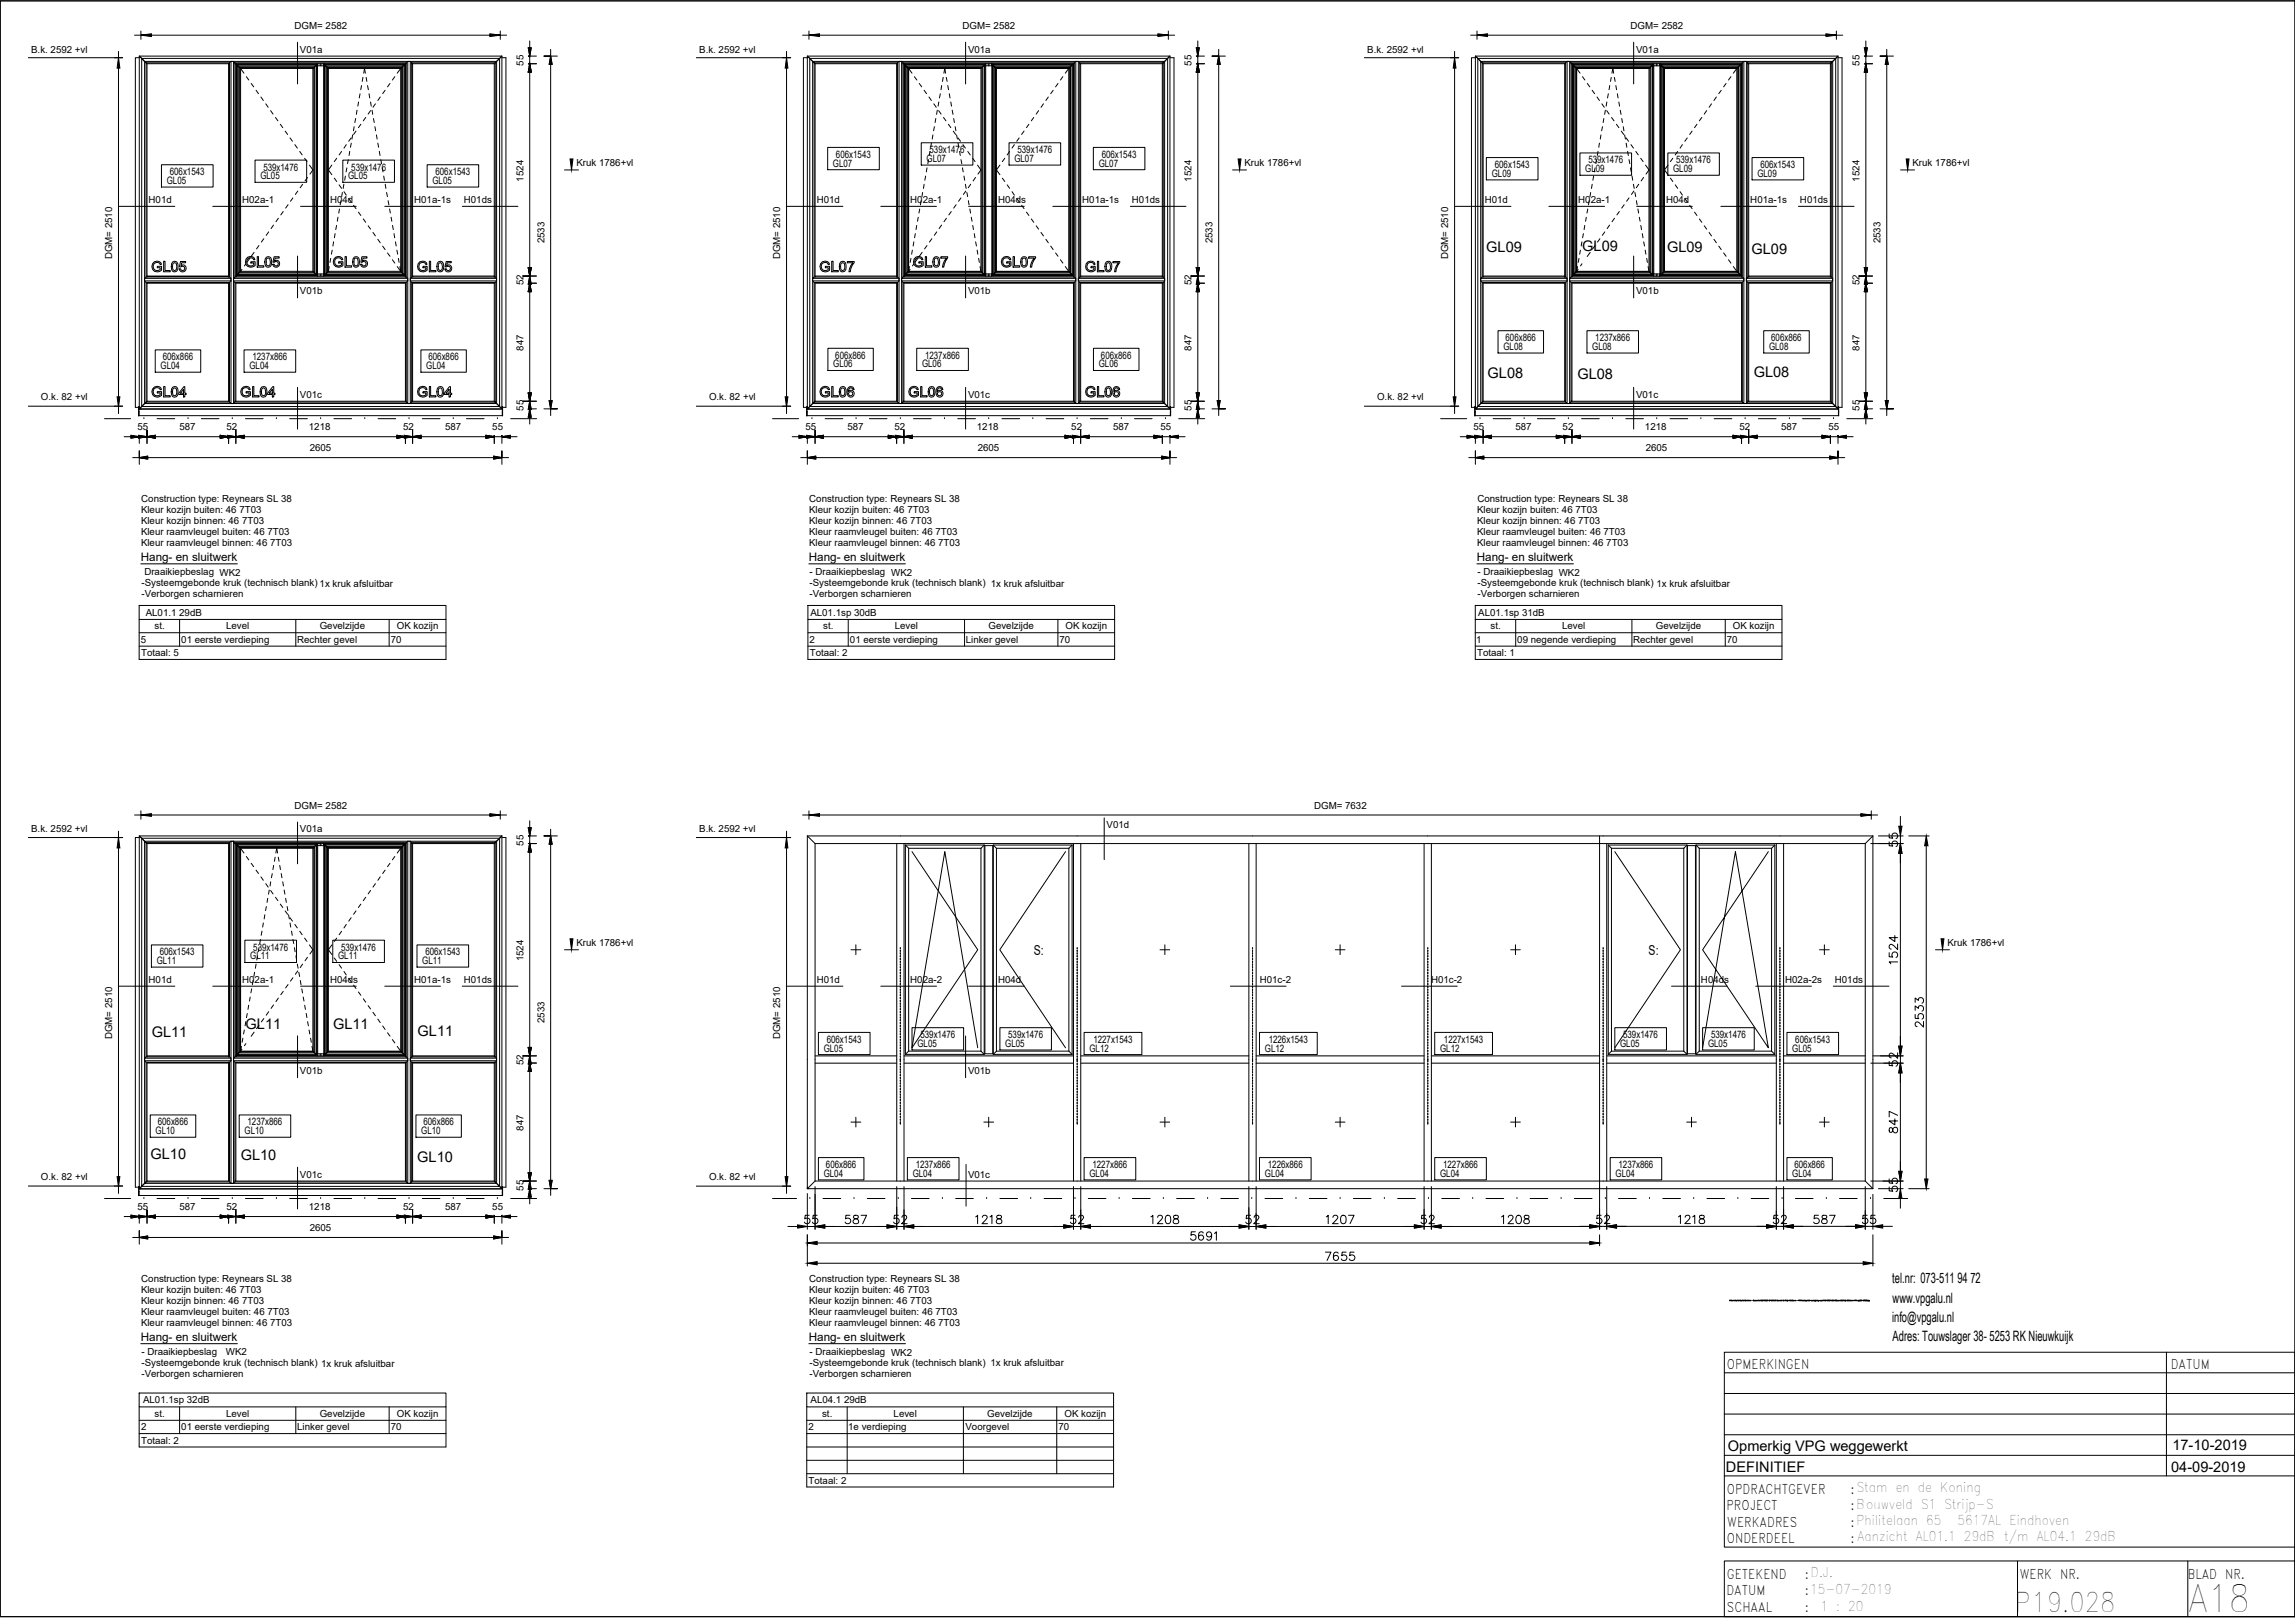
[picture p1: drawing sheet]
<svg xmlns="http://www.w3.org/2000/svg" width="841mm" height="594mm" viewBox="0 0 841 594" stroke-linecap="round" stroke-linejoin="round" font-family="sans-serif">
<defs><g id="words">
<text font-size="13.6" x="801.9" y="590.5">A18</text>
<text font-size="9.8" x="738.4" y="590.5">P19.028</text>
<g font-size="5.3">
<text x="544.6" y="92.2">GL09</text>
<text x="579.8" y="92">GL09</text>
<text x="610.9" y="92.1">GL09</text>
<text x="641.8" y="93">GL09</text>
<text x="545.2" y="138.4">GL08</text>
<text x="578" y="138.9">GL08</text>
<text x="642.6" y="138.1">GL08</text>
<text x="90" y="376.7">GL11</text>
<text x="122" y="377">GL11</text>
<text x="55.6" y="379.7">GL11</text>
<text x="153" y="379.3">GL11</text>
<text x="55.1" y="424.4">GL10</text>
<text x="88.2" y="424.7">GL10</text>
<text x="152.9" y="425.5">GL10</text>
<text x="633.2" y="531.3">Opmerkig VPG weggewerkt</text>
<text x="796.1" y="531.1">17-10-2019</text>
<text x="632.5" y="539.2">DEFINITIEF</text>
<text x="795.6" y="539">04-09-2019</text>
</g>
<g font-size="5.2">
<text x="693.4" y="469.8">tel.nr: 073-511 94 72</text>
<text x="693.6" y="477.1">www.vpgalu.nl</text>
<text x="693.4" y="484.2">info@vpgalu.nl</text>
<text x="693.6" y="491.2">Adres: Touwslager 38- 5253 RK Nieuwkuijk</text>
</g>
<g font-size="5">
<text x="378.8" y="349.6">S:</text>
<text x="604.2" y="349.6">S:</text>
</g>
<g font-size="4.9">
<text x="632.8" y="501.3">OPMERKINGEN</text>
<text x="795.5" y="501.3">DATUM</text>
<text x="632.8" y="547.1">OPDRACHTGEVER</text>
<text x="678.1" y="547.1">:Stam en de Koning</text>
<text x="632.7" y="553.2">PROJECT</text>
<text x="678.1" y="553.2">:Bouwveld S1 Strijp-S</text>
<text x="633" y="559.3">WERKADRES</text>
<text x="678.1" y="559.3">:Philitelaan 65</text>
<text x="717.4" y="558.7">5617AL Eindhoven</text>
<text x="632.8" y="565.1">ONDERDEEL</text>
<text x="678.1" y="565.1">: Aanzicht AL01.1 29dB t/m AL04.1 29dB</text>
<text x="632.8" y="578.2">GETEKEND</text>
<text x="661.4" y="578.2">:D.J.</text>
<text x="740.1" y="578.2">WERK NR.</text>
<text x="801.7" y="578.2">BLAD NR.</text>
<text x="632.7" y="584.3">DATUM</text>
<text x="661.4" y="584.3">:15-07-2019</text>
<text x="632.8" y="590.5">SCHAAL</text>
<text x="661.4" y="590.5">:</text>
<text x="667.1" y="589.9">1 : 20</text>
</g>
<g font-size="4.3">
<text x="51.6" y="205.6">Hang- en sluitwerk</text>
<text x="296.4" y="205.6">Hang- en sluitwerk</text>
<text x="541.2" y="205.6">Hang- en sluitwerk</text>
<text x="51.6" y="491.3">Hang- en sluitwerk</text>
<text x="296.4" y="491.3">Hang- en sluitwerk</text>
</g>
<g font-size="3.8">
<text x="306.4" y="57.8">606x1543</text>
<text x="339.5" y="59.4">GL07</text>
<text x="340.6" y="56.1">539x1476</text>
<text x="371.7" y="59.4">GL07</text>
<text x="372.9" y="56.1">539x1476</text>
<text x="403.7" y="57.8">606x1543</text>
<text x="582.1" y="59.8">539x1476</text>
<text x="614.2" y="59.8">539x1476</text>
<text x="62.2" y="64.1">606x1543</text>
<text x="95.4" y="65.7">GL05</text>
<text x="96.5" y="62.5">539x1476</text>
<text x="127.6" y="65.7">GL05</text>
<text x="128.7" y="62.5">539x1476</text>
<text x="159.6" y="64.1">606x1543</text>
<text x="305.3" y="61.1">GL07</text>
<text x="402.6" y="61.1">GL07</text>
<text x="546.7" y="64.8">GL09</text>
<text x="547.8" y="61.5">606x1543</text>
<text x="580.9" y="63">GL09</text>
<text x="613.1" y="63">GL09</text>
<text x="644" y="64.8">GL09</text>
<text x="645.1" y="61.5">606x1543</text>
<text x="61.1" y="67.4">GL05</text>
<text x="158.5" y="67.4">GL05</text>
<text x="551.7" y="124.9">606x866</text>
<text x="584.6" y="124.9">1237x866</text>
<text x="649.1" y="124.9">606x866</text>
<text x="306.1" y="131.4">606x866</text>
<text x="339" y="131.4">1237x866</text>
<text x="403.5" y="131.4">606x866</text>
<text x="551" y="128.2">GL08</text>
<text x="583.5" y="128.2">GL08</text>
<text x="648.3" y="128.2">GL08</text>
<text x="58.8" y="135.2">GL04</text>
<text x="59.6" y="132">606x866</text>
<text x="91.4" y="135.2">GL04</text>
<text x="92.5" y="132">1237x866</text>
<text x="156.2" y="135.2">GL04</text>
<text x="157" y="132">606x866</text>
<text x="305.3" y="134.6">GL06</text>
<text x="337.9" y="134.6">GL06</text>
<text x="402.7" y="134.6">GL06</text>
<text x="57.4" y="353.1">GL11</text>
<text x="58.5" y="349.9">606x1543</text>
<text x="91.7" y="351.4">GL11</text>
<text x="92.8" y="348.2">539x1476</text>
<text x="123.9" y="351.4">GL11</text>
<text x="125" y="348.2">539x1476</text>
<text x="154.8" y="353.1">GL11</text>
<text x="155.9" y="349.9">606x1543</text>
<text x="303" y="381.9">606x1543</text>
<text x="336.2" y="383.5">GL05</text>
<text x="337.3" y="380.2">539x1476</text>
<text x="368.4" y="383.5">GL05</text>
<text x="369.5" y="380.2">539x1476</text>
<text x="400.7" y="381.9">1227x1543</text>
<text x="464.9" y="381.9">1226x1543</text>
<text x="529.2" y="381.9">1227x1543</text>
<text x="593.7" y="383.5">GL05</text>
<text x="594.8" y="380.2">539x1476</text>
<text x="625.9" y="383.5">GL05</text>
<text x="627" y="380.2">539x1476</text>
<text x="657.9" y="381.9">606x1543</text>
<text x="301.9" y="385.2">GL05</text>
<text x="399.2" y="385.2">GL12</text>
<text x="463.5" y="385.2">GL12</text>
<text x="527.8" y="385.2">GL12</text>
<text x="656.8" y="385.2">GL05</text>
<text x="57.8" y="412.2">606x866</text>
<text x="90.7" y="412.2">1237x866</text>
<text x="155.2" y="412.2">606x866</text>
<text x="57" y="415.4">GL10</text>
<text x="89.6" y="415.4">GL10</text>
<text x="154.4" y="415.4">GL10</text>
<text x="301.9" y="431">GL04</text>
<text x="302.7" y="427.8">606x866</text>
<text x="334.5" y="431">GL04</text>
<text x="335.6" y="427.8">1237x866</text>
<text x="399.2" y="431">GL04</text>
<text x="400.3" y="427.8">1227x866</text>
<text x="463.5" y="431">GL04</text>
<text x="464.6" y="427.8">1226x866</text>
<text x="527.8" y="431">GL04</text>
<text x="528.9" y="427.8">1227x866</text>
<text x="592" y="431">GL04</text>
<text x="593.1" y="427.8">1237x866</text>
<text x="656.8" y="431">GL04</text>
<text x="657.6" y="427.8">606x866</text>
</g>
<g font-size="3.6">
<text x="107.9" y="10.6">DGM= 2582</text>
<text x="352.7" y="10.6">DGM= 2582</text>
<text x="597.6" y="10.6">DGM= 2582</text>
<text x="11.4" y="19.2">B.k. 2592 +vl</text>
<text x="109.9" y="19.3">V01a</text>
<text x="256.2" y="19.2">B.k. 2592 +vl</text>
<text x="354.7" y="19.3">V01a</text>
<text x="501" y="19.2">B.k. 2592 +vl</text>
<text x="599.6" y="19.3">V01a</text>
<text x="191.8" y="24.1" transform="rotate(-90 191.8 24.1)">55</text>
<text x="436.7" y="24.1" transform="rotate(-90 436.7 24.1)">55</text>
<text x="681.5" y="24.1" transform="rotate(-90 681.5 24.1)">55</text>
<text x="211.2" y="60.8">Kruk 1786+vl</text>
<text x="456" y="60.8">Kruk 1786+vl</text>
<text x="700.9" y="60.8">Kruk 1786+vl</text>
<text x="191.8" y="66.5" transform="rotate(-90 191.8 66.5)">1524</text>
<text x="436.7" y="66.5" transform="rotate(-90 436.7 66.5)">1524</text>
<text x="681.5" y="66.5" transform="rotate(-90 681.5 66.5)">1524</text>
<text x="54.5" y="74.3">H01d</text>
<text x="88.8" y="74.3">H02a-1</text>
<text x="120.9" y="74.3">H04d</text>
<text x="151.8" y="74.3">H01a-1s</text>
<text x="170" y="74.3">H01ds</text>
<text x="299.3" y="74.3">H01d</text>
<text x="333.6" y="74.3">H02a-1</text>
<text x="365.7" y="74.3">H04ds</text>
<text x="396.6" y="74.3">H01a-1s</text>
<text x="414.8" y="74.3">H01ds</text>
<text x="544.1" y="74.3">H01d</text>
<text x="578.4" y="74.3">H02a-1</text>
<text x="610.6" y="74.3">H04d</text>
<text x="641.4" y="74.3">H01a-1s</text>
<text x="659.6" y="74.3">H01ds</text>
<text x="199.5" y="89.2" transform="rotate(-90 199.5 89.2)">2533</text>
<text x="444.3" y="89.2" transform="rotate(-90 444.3 89.2)">2533</text>
<text x="689.1" y="89.2" transform="rotate(-90 689.1 89.2)">2533</text>
<text x="41" y="95" transform="rotate(-90 41 95)">DGM= 2510</text>
<text x="285.9" y="95" transform="rotate(-90 285.9 95)">DGM= 2510</text>
<text x="530.7" y="95" transform="rotate(-90 530.7 95)">DGM= 2510</text>
<text x="109.9" y="107.8">V01b</text>
<text x="191.8" y="104.5" transform="rotate(-90 191.8 104.5)">52</text>
<text x="354.7" y="107.8">V01b</text>
<text x="436.7" y="104.5" transform="rotate(-90 436.7 104.5)">52</text>
<text x="599.6" y="107.8">V01b</text>
<text x="681.5" y="104.5" transform="rotate(-90 681.5 104.5)">52</text>
<text x="191.8" y="128.5" transform="rotate(-90 191.8 128.5)">847</text>
<text x="436.7" y="128.5" transform="rotate(-90 436.7 128.5)">847</text>
<text x="681.5" y="128.5" transform="rotate(-90 681.5 128.5)">847</text>
<text x="15" y="146.5">O.k. 82 +vl</text>
<text x="109.9" y="145.7">V01c</text>
<text x="259.8" y="146.5">O.k. 82 +vl</text>
<text x="354.7" y="145.7">V01c</text>
<text x="504.6" y="146.5">O.k. 82 +vl</text>
<text x="599.6" y="145.7">V01c</text>
<text x="191.8" y="150.5" transform="rotate(-90 191.8 150.5)">55</text>
<text x="436.7" y="150.5" transform="rotate(-90 436.7 150.5)">55</text>
<text x="681.5" y="150.5" transform="rotate(-90 681.5 150.5)">55</text>
<text x="50.4" y="157.7">55</text>
<text x="65.7" y="157.7">587</text>
<text x="83" y="157.7">52</text>
<text x="113.2" y="157.7">1218</text>
<text x="147.8" y="157.7">52</text>
<text x="163.1" y="157.7">587</text>
<text x="180.4" y="157.7">55</text>
<text x="295.2" y="157.7">55</text>
<text x="310.5" y="157.7">587</text>
<text x="327.8" y="157.7">52</text>
<text x="358" y="157.7">1218</text>
<text x="392.6" y="157.7">52</text>
<text x="407.9" y="157.7">587</text>
<text x="425.2" y="157.7">55</text>
<text x="540" y="157.7">55</text>
<text x="555.4" y="157.7">587</text>
<text x="572.6" y="157.7">52</text>
<text x="602.8" y="157.7">1218</text>
<text x="637.4" y="157.7">52</text>
<text x="652.7" y="157.7">587</text>
<text x="670" y="157.7">55</text>
<text x="113.5" y="165.3">2605</text>
<text x="358.3" y="165.3">2605</text>
<text x="603.1" y="165.3">2605</text>
<text x="51.8" y="183.8">Construction type: Reynears SL 38</text>
<text x="296.6" y="183.8">Construction type: Reynears SL 38</text>
<text x="541.4" y="183.8">Construction type: Reynears SL 38</text>
<text x="51.7" y="187.8">Kleur kozijn buiten: 46 7T03</text>
<text x="51.7" y="191.9">Kleur kozijn binnen: 46 7T03</text>
<text x="296.5" y="187.8">Kleur kozijn buiten: 46 7T03</text>
<text x="296.5" y="191.9">Kleur kozijn binnen: 46 7T03</text>
<text x="541.3" y="187.8">Kleur kozijn buiten: 46 7T03</text>
<text x="541.3" y="191.9">Kleur kozijn binnen: 46 7T03</text>
<text x="51.7" y="195.9">Kleur raamvleugel buiten: 46 7T03</text>
<text x="296.5" y="195.9">Kleur raamvleugel buiten: 46 7T03</text>
<text x="541.3" y="195.9">Kleur raamvleugel buiten: 46 7T03</text>
<text x="51.7" y="200">Kleur raamvleugel binnen: 46 7T03</text>
<text x="296.5" y="200">Kleur raamvleugel binnen: 46 7T03</text>
<text x="541.3" y="200">Kleur raamvleugel binnen: 46 7T03</text>
<text x="51.8" y="214.7">-Systeemgebonde kruk (technisch blank) 1x kruk afsluitbar</text>
<text x="52.9" y="210.6">Draaikiepbeslag WK2</text>
<text x="296.7" y="210.6">- Draaikiepbeslag WK2</text>
<text x="296.7" y="214.7">-Systeemgebonde kruk (technisch blank) 1x kruk afsluitbar</text>
<text x="541.5" y="210.6">- Draaikiepbeslag WK2</text>
<text x="541.5" y="214.7">-Systeemgebonde kruk (technisch blank) 1x kruk afsluitbar</text>
<text x="51.8" y="218.8">-Verborgen scharnieren</text>
<text x="296.7" y="218.8">-Verborgen scharnieren</text>
<text x="541.5" y="218.8">-Verborgen scharnieren</text>
<text x="53.4" y="225.4">AL01.1 29dB</text>
<text x="297" y="225.5">AL01.1sp 30dB</text>
<text x="541.7" y="225.6">AL01.1sp 31dB</text>
<text x="56.6" y="230.5">st.</text>
<text x="82.8" y="230.5">Level</text>
<text x="117.2" y="230.5">Gevelzijde</text>
<text x="145.4" y="230.5">OK kozijn</text>
<text x="301.7" y="230.5">st.</text>
<text x="327.9" y="230.5">Level</text>
<text x="362.2" y="230.5">Gevelzijde</text>
<text x="390.5" y="230.5">OK kozijn</text>
<text x="546.3" y="230.5">st.</text>
<text x="572.5" y="230.5">Level</text>
<text x="606.8" y="230.5">Gevelzijde</text>
<text x="635" y="230.5">OK kozijn</text>
<text x="51.6" y="235.4">5</text>
<text x="66.4" y="235.4">01 eerste verdieping</text>
<text x="108.9" y="235.4">Rechter gevel</text>
<text x="143.2" y="235.4">70</text>
<text x="296.7" y="235.4">2</text>
<text x="311.5" y="235.4">01 eerste verdieping</text>
<text x="353.9" y="235.4">Linker gevel</text>
<text x="388.3" y="235.4">70</text>
<text x="541" y="235.4">1</text>
<text x="556" y="235.4">09 negende verdieping</text>
<text x="598.5" y="235.4">Rechter gevel</text>
<text x="632.8" y="235.4">70</text>
<text x="51.7" y="240.3">Totaal: 5</text>
<text x="296.7" y="240.3">Totaal: 2</text>
<text x="541.3" y="240.3">Totaal: 1</text>
<text x="107.9" y="296.2">DGM= 2582</text>
<text x="481.6" y="296.2">DGM= 7632</text>
<text x="11.4" y="304.9">B.k. 2592 +vl</text>
<text x="109.9" y="304.9">V01a</text>
<text x="256.2" y="304.9">B.k. 2592 +vl</text>
<text x="405.5" y="303.4">V01d</text>
<text x="191.8" y="309.7" transform="rotate(-90 191.8 309.7)">55</text>
<text x="211.2" y="346.4">Kruk 1786+vl</text>
<text x="713.6" y="346.4">Kruk 1786+vl</text>
<text x="191.8" y="352.1" transform="rotate(-90 191.8 352.1)">1524</text>
<text x="54.5" y="359.9">H01d</text>
<text x="88.8" y="359.9">H02a-1</text>
<text x="120.9" y="359.9">H04ds</text>
<text x="151.8" y="359.9">H01a-1s</text>
<text x="170" y="359.9">H01ds</text>
<text x="299.3" y="359.9">H01d</text>
<text x="333.6" y="359.9">H02a-2</text>
<text x="365.7" y="359.9">H04d</text>
<text x="461.7" y="359.9">H01c-2</text>
<text x="524.4" y="359.9">H01c-2</text>
<text x="623.3" y="359.9">H04ds</text>
<text x="654.2" y="359.9">H02a-2s</text>
<text x="672.4" y="359.9">H01ds</text>
<text x="199.5" y="374.8" transform="rotate(-90 199.5 374.8)">2533</text>
<text x="41" y="380.6" transform="rotate(-90 41 380.6)">DGM= 2510</text>
<text x="285.9" y="380.6" transform="rotate(-90 285.9 380.6)">DGM= 2510</text>
<text x="109.9" y="393.4">V01b</text>
<text x="191.8" y="390.2" transform="rotate(-90 191.8 390.2)">52</text>
<text x="354.7" y="393.5">V01b</text>
<text x="191.8" y="414.1" transform="rotate(-90 191.8 414.1)">847</text>
<text x="109.9" y="431.3">V01c</text>
<text x="354.7" y="431.3">V01c</text>
<text x="15" y="432.1">O.k. 82 +vl</text>
<text x="191.8" y="436.1" transform="rotate(-90 191.8 436.1)">55</text>
<text x="259.8" y="432.1">O.k. 82 +vl</text>
<text x="50.4" y="443.3">55</text>
<text x="65.7" y="443.3">587</text>
<text x="83" y="443.3">52</text>
<text x="113.2" y="443.3">1218</text>
<text x="147.8" y="443.3">52</text>
<text x="163.1" y="443.3">587</text>
<text x="180.4" y="443.3">55</text>
<text x="113.5" y="450.9">2605</text>
<text x="51.7" y="473.4">Kleur kozijn buiten: 46 7T03</text>
<text x="51.8" y="469.4">Construction type: Reynears SL 38</text>
<text x="296.5" y="473.4">Kleur kozijn buiten: 46 7T03</text>
<text x="296.6" y="469.4">Construction type: Reynears SL 38</text>
<text x="51.7" y="477.5">Kleur kozijn binnen: 46 7T03</text>
<text x="296.5" y="477.5">Kleur kozijn binnen: 46 7T03</text>
<text x="51.7" y="481.6">Kleur raamvleugel buiten: 46 7T03</text>
<text x="51.7" y="485.6">Kleur raamvleugel binnen: 46 7T03</text>
<text x="296.5" y="481.6">Kleur raamvleugel buiten: 46 7T03</text>
<text x="296.5" y="485.6">Kleur raamvleugel binnen: 46 7T03</text>
<text x="51.8" y="496.2">- Draaikiepbeslag</text>
<text x="82.8" y="496.3">WK2</text>
<text x="296.7" y="496.2">- Draaikiepbeslag WK2</text>
<text x="51.8" y="500.3">-Systeemgebonde kruk (technisch blank) 1x kruk afsluitbar</text>
<text x="296.7" y="500.3">-Systeemgebonde kruk (technisch blank) 1x kruk afsluitbar</text>
<text x="51.8" y="504.4">-Verborgen scharnieren</text>
<text x="296.7" y="504.4">-Verborgen scharnieren</text>
<text x="52.4" y="513.9">AL01.1sp 32dB</text>
<text x="297" y="513.9">AL04.1 29dB</text>
<text x="56.6" y="518.9">st.</text>
<text x="82.8" y="518.9">Level</text>
<text x="117.2" y="518.9">Gevelzijde</text>
<text x="145.4" y="518.9">OK kozijn</text>
<text x="301.3" y="518.9">st.</text>
<text x="327.5" y="518.9">Level</text>
<text x="361.8" y="518.9">Gevelzijde</text>
<text x="390.1" y="518.9">OK kozijn</text>
<text x="51.7" y="523.8">2</text>
<text x="66.4" y="523.8">01 eerste verdieping</text>
<text x="108.9" y="523.8">Linker gevel</text>
<text x="143.2" y="523.8">70</text>
<text x="296.3" y="523.8">2</text>
<text x="310.8" y="523.8">1e verdieping</text>
<text x="353.8" y="523.8">Voorgevel</text>
<text x="387.8" y="523.8">70</text>
<text x="51.7" y="528.7">Totaal: 2</text>
<text x="296.3" y="543.4">Totaal: 2</text>
</g>
</g></defs>
<!-- layer: A-GENM -->
<g fill="none" stroke="#000" stroke-width=".37">
<path d="M51 21.1h-1.4v128.1h1.2M88.2 25.1l1.2 1.7M90.3 28.1l.9 1.2M92.1 30.6l.8 1.2M93.8 33.1l.9 1.2M95.6 35.5l.9 1.3M97.4 38l.9 1.3M131.4 37.4l-.3 1.5M131.9 34.3l-.3 1.6M132.5 31.3l-.3 1.6M133 28.3l-.3 1.5M133.3 26.8l.3-1.7 .3 1.7"/>
<path d="M134.2 28.3l.2 1.5M134.7 31.3l.3 1.6M135.2 34.3l.3 1.6M135.8 37.4l.2 1.5M137.6 38l-.9 1.3M139.3 35.5l-.8 1.3M141.1 33.1l-.9 1.2M142.9 30.6l-.9 1.2M144.7 28.1l-.9 1.2M146.8 25.1l-1.2 1.7M183.9 21.1h1.5v128.1h-1.5M295.9 21.1h-1.5v128.1h1.2"/>
<path d="M333 25.1l1.2 1.7M335.1 28.1l.9 1.2M336.9 30.6l.9 1.2M338.7 33.1l.8 1.2M340.4 35.5l.9 1.3M342.2 38l.9 1.3M344 37.4l-.2 1.5M344.6 34.3l-.3 1.6M345.1 31.3l-.3 1.6M345.6 28.3l-.2 1.5M345.9 26.8l.3-1.7 .3 1.7M346.8 28.3l.3 1.5"/>
<path d="M347.3 31.3l.3 1.6M347.9 34.3l.2 1.6M348.4 37.4l.3 1.5M382.4 38l-.9 1.3M384.2 35.5l-.9 1.3M385.9 33.1l-.9 1.2M387.7 30.6l-.9 1.2M389.5 28.1l-.9 1.2M391.7 25.1l-1.3 1.7M428.7 21.1h1.5v128.1h-1.5M540.7 21.1h-1.5v128.1h1.2M577.8 25.1l1.2 1.7"/>
<path d="M579.9 28.1l.9 1.2M581.7 30.6l.9 1.2M583.5 33.1l.9 1.2M585.2 35.5l.9 1.3M587 38l.9 1.3M588.8 37.4l-.2 1.5M589.4 34.3l-.3 1.6M589.9 31.3l-.3 1.6M590.5 28.3l-.3 1.5M590.7 26.8l.3-1.7 .3 1.7M591.6 28.3l.3 1.5M592.1 31.3l.3 1.6"/>
<path d="M592.7 34.3l.2 1.6M593.2 37.4l.3 1.5M627.2 38l-.9 1.3M629 35.5l-.9 1.3M630.8 33.1l-.9 1.2M632.5 30.6l-.9 1.2M634.3 28.1l-.9 1.2M636.5 25.1l-1.3 1.7M673.6 21.1h1.4v128.1h-1.4M99.2 40.5l.9 1.3M101 43l.8 1.3M102.7 45.5l.9 1.3"/>
<path d="M104.5 48l.9 1.2M106.3 50.5l.9 1.2M108.1 53l.9 1.2M109.8 55.5l.9 1.2M111.6 58l.9 1.2M123.4 58l-.9 1.2M125.2 55.5l-.9 1.2M126.9 53l-.8 1.2M127.6 58.5l-.2 1.5M128.2 55.4l-.3 1.6M128.7 50.5l-.9 1.2M128.7 52.4l-.3 1.5"/>
<path d="M129.2 49.4l-.2 1.5M129.8 46.4l-.3 1.5M130.3 43.4l-.3 1.5M130.5 48l-.9 1.2M130.8 40.4l-.2 1.5M132.2 45.5l-.9 1.3M134 43l-.9 1.3M135.8 40.5l-.9 1.3M136.3 40.4l.3 1.5M136.8 43.4l.3 1.5M137.4 46.4l.3 1.5M138 49.4l.2 1.5"/>
<path d="M138.5 52.4l.3 1.5M139 55.4l.3 1.6M139.6 58.5l.2 1.5M340.3 58.5l-.3 1.5M340.8 55.4l-.3 1.6M341.3 52.4l-.2 1.5M341.9 49.4l-.3 1.5M342.4 46.4l-.3 1.5M342.9 43.4l-.2 1.5M343.5 40.4l-.3 1.5M344 40.5l.9 1.3M345.8 43l.9 1.3"/>
<path d="M347.5 45.5l.9 1.3M348.9 40.4l.3 1.5M349.3 48l.9 1.2M349.5 43.4l.2 1.5M350 46.4l.3 1.5M350.5 49.4l.3 1.5M351.1 50.5l.9 1.2M351.1 52.4l.3 1.5M351.6 55.4l.3 1.6M352.2 58.5l.3 1.5M352.9 53l.9 1.2M354.7 55.5l.8 1.2"/>
<path d="M356.4 58l.9 1.2M368.2 58l-.9 1.2M370 55.5l-.9 1.2M371.7 53l-.8 1.2M373.5 50.5l-.9 1.2M375.3 48l-.9 1.2M377 45.5l-.8 1.3M378.8 43l-.9 1.3M380.6 40.5l-.9 1.3M585.1 58.5l-.3 1.5M585.6 55.4l-.3 1.6M586.1 52.4l-.2 1.5"/>
<path d="M586.7 49.4l-.3 1.5M587.2 46.4l-.3 1.5M587.7 43.4l-.2 1.5M588.3 40.4l-.3 1.5M588.8 40.5l.9 1.3M590.6 43l.9 1.3M592.4 45.5l.8 1.3M593.8 40.4l.2 1.5M594.1 48l.9 1.2M594.3 43.4l.3 1.5M594.9 46.4l.2 1.5M595.4 49.4l.3 1.5"/>
<path d="M595.9 50.5l.9 1.2M595.9 52.4l.3 1.5M596.5 55.4l.2 1.6M597 58.5l.3 1.5M597.7 53l.9 1.2M599.5 55.5l.9 1.2M601.2 58l.9 1.2M613 58l-.9 1.2M614.8 55.5l-.9 1.2M616.5 53l-.8 1.2M618.3 50.5l-.9 1.2M620.1 48l-.9 1.2"/>
<path d="M621.9 45.5l-.9 1.3M623.6 43l-.8 1.3M625.4 40.5l-.9 1.3M102 79.9l-.9 1.3M103.8 77.5l-.9 1.2M105.6 75l-.9 1.2M107.3 72.5l-.8 1.2M109.1 70l-.9 1.2M110.9 67.5l-.9 1.3M112.7 65l-.9 1.3M113.4 60.5l1.3 1.7-1.1 1.6M121.6 60.5l-1.3 1.7 1.3 1.8"/>
<path d="M122.5 65.2l.9 1.3M123.9 79.6l-.3 1.4M124.3 67.7l.9 1.3M124.4 76.6l-.3 1.4M125 73.5l-.3 1.5M125.5 70.5l-.3 1.5M126 67.5l-.2 1.5M126.1 70.2l.8 1.3M126.6 64.5l-.3 1.5M127.1 61.5l-.3 1.5M127.8 72.7l.9 1.3M129.6 75.2l.9 1.2"/>
<path d="M131.3 77.7l.9 1.2M140.1 61.5l.3 1.5M140.6 64.5l.3 1.5M141.2 67.5l.2 1.5M141.7 70.5l.3 1.5M142.2 73.5l.3 1.5M142.8 76.6l.2 1.4M143.3 79.6l.3 1.4M336.5 79.6l-.3 1.4M337 76.6l-.3 1.4M337.6 73.5l-.3 1.5M338.1 70.5l-.3 1.5"/>
<path d="M338.7 67.5l-.3 1.5M339.2 64.5l-.3 1.5M339.7 61.5l-.2 1.5M346.8 79.9l-.9 1.3M348.6 77.5l-.9 1.2M350.4 75l-.9 1.2M352.2 72.5l-.9 1.2M352.7 61.5l.3 1.5M353.3 64.5l.2 1.5M353.8 67.5l.3 1.5M353.9 70l-.9 1.2M354.3 70.5l.3 1.5"/>
<path d="M354.9 73.5l.2 1.5M355.4 76.6l.3 1.4M355.7 67.5l-.9 1.3M355.9 79.6l.3 1.4M357.5 65l-.9 1.3M358.2 60.5l1.3 1.7-1.1 1.6M366.4 60.5l-1.2 1.7 1.2 1.8M367.3 65.2l.9 1.3M369.1 67.7l.9 1.3M370.9 70.2l.8 1.3M372.6 72.7l.9 1.3M374.4 75.2l.9 1.2"/>
<path d="M376.2 77.7l.8 1.2M581.3 79.6l-.2 1.4M581.9 76.6l-.3 1.4M582.4 73.5l-.3 1.5M582.9 70.5l-.2 1.5M583.5 67.5l-.3 1.5M584 64.5l-.3 1.5M584.5 61.5l-.2 1.5M591.6 79.9l-.9 1.3M593.4 77.5l-.9 1.2M595.2 75l-.9 1.2M597 72.5l-.9 1.2"/>
<path d="M597.5 61.5l.3 1.5M598.1 64.5l.2 1.5M598.6 67.5l.3 1.5M598.7 70l-.8 1.2M599.1 70.5l.3 1.5M599.7 73.5l.2 1.5M600.2 76.6l.3 1.4M600.5 67.5l-.9 1.3M600.7 79.6l.3 1.4M602.3 65l-.9 1.3M603 60.5l1.3 1.7-1.1 1.6M611.2 60.5l-1.2 1.7 1.2 1.8"/>
<path d="M612.1 65.2l.9 1.3M613.9 67.7l.9 1.3M615.7 70.2l.8 1.3M617.4 72.7l.9 1.3M619.2 75.2l.9 1.2M621 77.7l.9 1.2M88.7 98.7l-.5 .7M90.1 96.6l-.5 .8M91.7 94.4l-1.2 1.7M93.1 92.4l-1.1 1.6M94.9 89.9l-.9 1.3M96.7 87.4l-.9 1.3"/>
<path d="M98.5 84.9l-.9 1.3M100.2 82.4l-.9 1.3M120.6 97.6l-.3 1.8M121.2 94.6l-.3 1.5M121.7 91.6l-.3 1.5M122.2 88.6l-.2 1.5M122.8 85.6l-.3 1.5M123.3 82.6l-.3 1.5M133.1 80.2l.9 1.2M134.9 82.7l.9 1.2M136.7 85.1l.9 1.3M138.5 87.6l.8 1.3"/>
<path d="M140.2 90.1l.9 1.3M142 92.6l.9 1.3M143.8 95.1l.9 1.3M143.8 82.6l.3 1.5M144.4 85.6l.2 1.5M144.9 88.6l.3 1.5M145.4 91.6l.3 1.5M145.6 97.6l1.2 1.8-.3-1.8M146 94.6l.2 1.5M333.3 97.6l-.3 1.8 .5-.7M333.8 94.6l-.3 1.5M334.3 91.6l-.2 1.5"/>
<path d="M334.9 88.6l-.3 1.5M334.9 96.6l-.5 .8M335.4 85.6l-.3 1.5M335.9 82.6l-.2 1.5M336.5 94.4l-1.2 1.7M337.9 92.4l-1.1 1.6M339.7 89.9l-.9 1.3M341.5 87.4l-.9 1.3M343.3 84.9l-.9 1.3M345 82.4l-.8 1.3M356.5 82.6l.2 1.5M357 85.6l.3 1.5"/>
<path d="M357.5 88.6l.3 1.5M358.1 91.6l.2 1.5M358.6 94.6l.3 1.5M359.1 97.6l.4 1.8M377.9 80.2l.9 1.2M379.7 82.7l.9 1.2M381.5 85.1l.9 1.3M383.3 87.6l.9 1.3M385 90.1l.9 1.3M386.8 92.6l.9 1.3M388.6 95.1l.9 1.3M390.4 97.6l1.3 1.8"/>
<path d="M578.1 97.6l-.3 1.8 .5-.7M578.6 94.6l-.3 1.5M579.1 91.6l-.2 1.5M579.7 88.6l-.3 1.5M579.7 96.6l-.5 .8M580.2 85.6l-.2 1.5M580.8 82.6l-.3 1.5M582.7 92.4l-1.1 1.6M584.5 89.9l-.9 1.3M586.3 87.4l-.9 1.3M588.1 84.9l-.9 1.3M589.9 82.4l-.9 1.3"/>
<path d="M601.3 82.6l.2 1.5M601.8 85.6l.3 1.5M602.3 88.6l.3 1.5M602.9 91.6l.3 1.5M603.4 94.6l.3 1.5M604 97.6l.3 1.8M622.8 80.2l.8 1.2M624.5 82.7l.9 1.2M626.3 85.1l.9 1.3M628.1 87.6l.9 1.3M629.9 90.1l.9 1.3M631.6 92.6l.9 1.3"/>
<path d="M633.4 95.1l.9 1.3M635.2 97.6l1.3 1.8M50.8 148.9v3.4l133.3-.1M50.8 150.8h.1M50.9 149.2h.1M50.9 149.9h133.2M51 148.9l-.1 3.4M183.9 148.9l.2 3.2M184.1 150.8l.1 1.5zM184.2 148.9v1.9M295.6 148.9v3.4l133.3-.1M295.6 150.8h.1"/>
<path d="M295.7 149.2h.2M295.7 149.9h133.2M295.9 148.9l-.2 3.4M428.7 148.9l.2 3.2M428.9 150.8l.1 1.5zM429 148.9v1.9M540.4 148.9v3.4l133.3-.1M540.4 150.8h.1M540.5 149.2h.2M540.5 149.9h133.2M540.7 148.9l-.2 3.4M673.6 148.9l.1 3.2"/>
<path d="M673.7 150.8l.1 1.5zM673.8 148.9v1.9M51 306.8h-1.4v128h1.2M88.2 310.7l1.2 1.7M90.3 313.7l.9 1.2M92.1 316.2l.8 1.2M93.8 318.7l.9 1.2M99.8 320l-.3 1.5M100.3 317l-.3 1.5M100.8 314l-.2 1.4M101.1 312.4l.3-1.7 .3 1.7M102 314l.3 1.4"/>
<path d="M102.5 317l.3 1.5M103.1 320l.2 1.5M141.1 318.7l-.9 1.2M142.9 316.2l-.9 1.2M144.7 313.7l-.9 1.2M146.8 310.7l-1.2 1.7M183.9 306.8h1.5v128h-1.5M95.6 321.2l.9 1.2M96.5 338l-.2 1.6M97.1 335l-.3 1.6M97.4 323.7l.9 1.2M97.6 332l-.3 1.5"/>
<path d="M98.1 329l-.2 1.5M98.7 326l-.3 1.5M99.2 326.2l.9 1.2M99.2 323l-.2 1.5M101 328.6l.8 1.3M102.7 331.1l.9 1.3M103.6 323l.3 1.5M104.1 326l.3 1.5M104.5 333.6l.9 1.3M104.7 329l.2 1.5M105.2 332l.3 1.5M105.7 335l.3 1.6"/>
<path d="M106.3 336.1l.9 1.3M106.3 338l.2 1.6M108.1 338.6l.9 1.3M126.9 338.6l-.8 1.3M128.7 336.1l-.9 1.3M130.5 333.6l-.9 1.3M132.2 331.1l-.9 1.3M134 328.6l-.9 1.3M135.8 326.2l-.9 1.2M137.6 323.7l-.9 1.2M139.3 321.2l-.8 1.2M92.7 359.1l-.2 1.6"/>
<path d="M93.3 356.1l-.3 1.5M93.8 353.1l-.2 1.5M94.4 350.1l-.3 1.5M94.9 347.1l-.3 1.5M95.4 344.1l-.2 1.5M96 341.1l-.3 1.5M106.8 341.1l.3 1.5M107.3 358.1l-.8 1.2M107.3 344.1l.3 1.5M107.9 347.1l.2 1.5M108.4 350.1l.3 1.5M109 353.1l.2 1.5"/>
<path d="M109.1 355.6l-.9 1.2M109.5 356.1l.3 1.5M109.8 341.1l.9 1.3M110.1 359.1l.2 1.6M110.9 353.1l-.9 1.3M111.6 343.6l.9 1.2M112.7 350.6l-.9 1.3M113.4 346.1l1.3 1.8-1.1 1.5M121.6 346.1l-1.3 1.8 1.3 1.7M122.5 350.9l.9 1.2M123.4 343.6l-.9 1.2M124.3 353.3l.9 1.3"/>
<path d="M125.2 341.1l-.9 1.3M126.1 355.8l.8 1.3M127.8 358.3l.9 1.3M89.5 377.2l-.2 1.5M90.1 374.2l-.3 1.5M90.6 371.2l-.3 1.5M91.1 368.2l-.2 1.5M91.7 365.2l-.3 1.5M92.2 362.2l-.3 1.5M93.1 378.1l-1.1 1.5M94.9 375.6l-.9 1.2M96.7 373.1l-.9 1.2"/>
<path d="M98.5 370.6l-.9 1.2M100.2 368.1l-.9 1.2M102 365.6l-.9 1.2M103.8 363.1l-.9 1.2M105.6 360.6l-.9 1.2M110.6 362.2l.3 1.5M111.1 365.2l.3 1.5M111.7 368.2l.2 1.5M112.2 371.2l.3 1.5M112.7 374.2l.3 1.5M113.3 377.2l.2 1.5M129.6 360.8l.9 1.2"/>
<path d="M131.3 363.3l.9 1.2M133.1 365.8l.9 1.2M134.9 368.3l.9 1.2M136.7 370.8l.9 1.2M138.5 373.3l.8 1.2M140.2 375.8l.9 1.2M142 378.3l.9 1.2M88.5 383.3l-.3 1.7 .5-.7M89 380.3l-.3 1.4M90.1 382.2l-.5 .8M113.8 380.3l.3 1.4M114.3 383.3l.4 1.7"/>
<path d="M143.8 380.8l.9 1.2M145.6 383.3l1.2 1.7M50.8 434.6v3.3l.2-3.3M50.8 436.5h.1M50.9 434.8h.1M50.9 437.9h133.2M50.9 435.5h133.2M183.9 434.6l.2 3.1M184.1 436.5l.1 1.4zM184.2 434.6v1.9"/>
</g>
<!-- layer: A-GLAZ -->
<g fill="none" stroke="#000" stroke-width=".37">
<path d="M84.1 23h-30.6l.4 .3v78.1v-.3h29.9v.3h-30.3M84.1 23v.3h-.3v78.1h.3M84.7 22.5v125.3l-.6-.5v-43.9M85.6 22.5v125.3l.5-.8h62.8h-.3v-43.6h-62.2v.3h62.2v-.3h.3M85.6 22.5h-.9l-.6 .5M85.6 22.5l.5 .5M86.1 23.3h62.8v78.1M86.1 23v78.4M86.1 23h62.8M86.4 23.3v78.1v-.3h62.2M86.4 23.3l1.8 1.8h26.5l.6-.7v75.6l.6 .6h-28.9l.5-.6h27.8l-.3-.3v-75h-27.2v75h27.2l-.3-.3v-74.3l1.7-1.8-.2 .8M86.4 23.3l29.8 .2-.1 .6"/>
<path d="M116.1 24.1l-.1 76.2h.4M116.4 24.1h-.3v76.2M116.4 23.3v.8M117.3 23.3v.8M117.6 23.3v.8M118.5 23.3v.8M118.6 24.1h.3v76.2h-2.5M118.8 24.1v-.6l29.6 .1-.4 .3v76.7l.4 .3h-29.6l.4-.3v-76.7l.5 .5v75.6l.6-.6h26.5l1.8 1.7M148.6 23.3v77.8M148.6 23.3l-1.8 1.8v74.3l.4 .3h-27.2v-75h27.2v75l.3 .3h-27.8l-.5 .6h28.8l-.5-.6v-75.6l-.7 .7h-26.5l-1.7-1.8 29.8 .2v77.4h-29.6v-77.3l.4 .3h28.8l-.5 .5h-27.8l.6 .7v74.3l-1.7 1.7 .2-.8M148.6 23.3v78.1M148.9 23v.3h-.3"/>
<path d="M149.4 22.5v125.3l-.5-.5v-43.9M150.4 22.5v125.3l.5-.8h30.2M150.4 22.5h-1l-.5 .5M150.4 22.5l.5 .5M150.9 23h30.6l.5-.5v125.3l1.1 1.1h-131.2l1.1-1.1h129l-.5-.5h-30.6M150.9 23v78.4M298.7 23.3l-.3-.3v78.4M298.7 23.3v78.1v-.3h29.9M298.7 23.3l-2-1.9h131.2l.8-.9h-132.8l1.9 2h129l-.5 .5v78.4M298.7 23.3h30.2v78.1M328.9 23h-30.5l-.6-.5v125.3l-1.9 1.9v-129.2l.8 .9v127.5l2-1.9M328.9 23v.3h-.3v78.1"/>
<path d="M329.5 22.5v125.3l-.6-.5v-43.9M330.4 22.5v125.3l.5-.8h62.8h-.3v-43.6M330.4 22.5h-.9l-.6 .5M330.4 22.5l.5 .5M330.9 23.3h62.8v78.1M330.9 23h62.8M330.9 23v78.4M331.2 23.3v78.1v-.3h62.2M331.2 23.3l29.8 .2-.1 76.8h.3l.1 .8M331.2 23.3l1.8 1.8h26.5l.3-.4h-27.2l-.3-.3v75.6l-.5 .6h28.9l-.6-.6v-75.6l.6-.5h-28.9l-.3-.3-.1 77.3 29.8 .2-1.7-1.7h-26.5l-.4 .3h27.2l-.3-.3v-74.3l1.7-1.8-.2 .8M361.2 24.1v76.2h2.3M361.2 24.1h-.3l.1 76.8-.3-.3v-76.7l.3-.3-29.6-.1-.2 77.6 1.8-1.7v-74.3l-.4-.4v75l-.3 .3h27.8l-.3-.3v-75l.3-.3h-27.8l-.5-.5v76.7l-.3 .3h29.5v-.6"/>
<path d="M361.2 24.1h2.6M361.3 23.3v.8M362.1 23.3v.8M362.4 23.3v.8M363.3 23.3v.8M363.4 23.3l.2 .8v-.5l.4 .3h28.8l-.5 .5v75.6l.5 .6h-28.8l.5-.6v-75.6l.3 .3h27.2l-.3 .4h-26.5zM363.5 24.1v76.2M363.6 23.5l29.6 .1M363.6 23.6h29.6l-.4 .3v76.7l.4 .3h-29.6l.4-.3v-76.7l.5 .5h27.8l-.3 .3v75l.3 .3h-27.8l.3-.3v-75l.4 .4v74.3l-1.8 1.7 .2-.8M363.8 24.1v76.2h-.3M363.8 24.1v76.2M393.2 23.6v77.3h-29.6"/>
<path d="M393.2 23.5l.2 77.6M393.4 23.3l-1.7 1.8v74.3l.3 .3h-27.2l.4-.3h26.5l1.7 1.7M393.4 23.3v78.1M393.4 23.3l-.2 .2M393.7 23v.3h-.3M394.2 22.5v125.3l-.5-.5v-43.9M395.2 22.5v125.3l.5-.8h30.2l2 1.9h-131.2l-.8 .8h132.8l-1.9-1.9v-125.3l1.9-2v129.2l-.8-.8v-127.5l-2 1.9M395.2 22.5h-1l-.5 .5M395.2 22.5l.5 .5M395.7 23h30.6l-.4 .3M395.7 23.3h30.2M395.7 23v78.4"/>
<path d="M396 23.3v78.1v-.3h29.9M425.9 23.3v78.1M543.5 23.3l-.3-.3v78.4M543.5 23.3v78.1v-.3h29.9M543.5 23.3l-1.9-1.9h131.1l.9-.9h-132.9l1.9 2h129l-.5 .5v78.4M543.5 23.3h30.2v78.1M573.7 23h-30.5l-.6-.5v125.3l-1.9 1.9v-129.2l.9 .9v127.5l1.9-1.9M573.7 23v.3h-.3v78.1M574.3 22.5v125.3l-.6-.5v-43.9M575.2 22.5v125.3l.5-.8h62.8h-.3v-43.6M575.2 22.5h-.9l-.6 .5M575.2 22.5l.5 .5"/>
<path d="M575.7 23.3h62.8v78.1M575.7 23h62.8M575.7 23v78.4M576.1 23.3v78.1v-.3h62.1M576.1 23.3l1.7 1.8h26.5l.3-.4h-27.1l-.4-.3v75.6l-.5 .6h28.9l-.6-.6v-75.6l.6-.5h-28.9l-.3-.3-.1 77.3 29.8 .2M576.1 23.3l.1 .2M576.2 23.5h29.7l-.2 76.8h.3l.1 .8M576.3 23.6h29.5l-.3 .3v76.7l.3 .3-.1-76.8h.3M576.3 23.6l-.2 77.5 1.7-1.7v-74.3l-.3-.4v75l-.4 .3h27.8l-.3-.3v-75l.3-.3h-27.8l-.5-.5v76.7l-.3 .3h29.6v-.6M606 23.3l-1.7 1.8v74.3l.3 .3h-27.1l.3-.3h26.5l1.7 1.7M606 23.3l-.1 .8M606 24.1v76.2h2.3"/>
<path d="M606 24.1h2.6M606.1 23.3v.8M607 23.3v.8M607.3 23.3v.8M608.1 23.3v.8M608.2 23.3l.2 .8v-.5l.4 .3h28.9l-.6 .5v75.6l.6 .6h-28.9l.5-.6v-75.6l.3 .3h27.2l-.3 .4h-26.5zM608.3 24.1v76.2M608.4 23.5l29.6 .1M608.4 23.6h29.6l-.3 .3v76.7l.3 .3h-29.6l.4-.3v-76.7l.5 .5h27.8l-.3 .3v75l.3 .3h-27.8l.3-.3v-75l.4 .4v74.3l-1.8 1.7 .2-.8M608.6 24.1v76.2h-.3M608.6 24.1v76.2M638 23.6v77.3h-29.6"/>
<path d="M638 23.5l.2 77.6M638.2 23.3l-1.7 1.8v74.3l.3 .3h-27.2l.4-.3h26.5l1.7 1.7M638.2 23.3v78.1M638.2 23.3l-.2 .2M638.5 23v.3h-.3M639 22.5v125.3l-.5-.5v-43.9M640 22.5v125.3l.5-.8h30.3l1.9 1.9h-131.1l-.9 .8h132.9l-2-1.9v-125.3l2-2v129.2l-.9-.8v-127.5l-1.9 1.9M640 22.5h-1l-.5 .5M640 22.5l.5 .5M640.5 23h30.6l-.3 .3M640.5 23.3h30.3M640.5 23v78.4"/>
<path d="M640.8 23.3v78.1v-.3h30M670.8 23.3v78.1M56.6 95.9a1.72 1.72 0 0 1 2.6 .9l-.5 .1a1.35 1.35 0 0 0-1.6-.7 1.35 1.35 0 0 0-1 1.4 1.52 1.52 0 0 0 .9 1.5 1.52 1.52 0 0 0 1.7-.4v-.6h-1.1v-.5h1.6v1.4a2.06 2.06 0 0 1-3.1-.1 2.06 2.06 0 0 1 .5-3zM60 95.7h.5v3.4h1.9v.4h-2.4zM63.3 95.9l1.3-.1a2.63 2.63 0 0 1 .1 3.6l-1.2 .1a2.58 2.58 0 0 1-.2-3.6zM63.4 96.4l.6-.2 .6 .2 .1 2-.7 .7a1.78 1.78 0 0 1-.6-2.7zM66.2 95.8h1.8v.4h-1.4l-.2 1.1a1.26 1.26 0 0 1 1.6 .4 1.26 1.26 0 0 1-.2 1.7 1.26 1.26 0 0 1-1.7-.1l-.4-.8 .5-.1 .2 .5 .5 .2 .6-.2 .2-.6-.2-.6-.6-.2-1.2 .2zM90.8 94.2l1-.3 .8 .2 .8 1-.4 .1a1.36 1.36 0 0 0-1.6-.7 1.36 1.36 0 0 0-1 1.4l.2 .8a1.57 1.57 0 0 0 2.4 .3v-.7h-1.1v-.4h1.6v1.4a2.07 2.07 0 0 1-3.1-.1 2.07 2.07 0 0 1 .4-3zM94.3 94h.4v3.3h2v.5h-2.4zM97.6 94.2l1.2-.1a2.55 2.55 0 0 1 .2 3.6l-1.2 .1a2.58 2.58 0 0 1-.2-3.6zM97.7 94.7l.6-.2 .5 .3 .3 1.1-.3 1.2-.5 .3a1.81 1.81 0 0 1-.6-2.7zM100.4 94h1.9v.5h-1.5l-.2 1.1 .7-.3a1.27 1.27 0 0 1 1.2 1.3 1.27 1.27 0 0 1-1.2 1.2 1.27 1.27 0 0 1-1.3-1l.4-.1 .3 .6 .5 .1 .6-.2 .2-.6-.2-.6-.6-.2-1.2 .2z"/>
<path d="M123 94.2l1.1-.3 .7 .2 .8 1-.4 .1a1.34 1.34 0 0 0-1.6-.7 1.34 1.34 0 0 0-1 1.4l.2 .8a1.62 1.62 0 0 0 2.4 .3v-.7h-1.1v-.4h1.6v1.4a2.06 2.06 0 0 1-3.1-.1 2.06 2.06 0 0 1 .4-3zM126.4 94h.5v3.3h1.9v.5h-2.4zM129.8 94.2l1.2-.1a2.63 2.63 0 0 1 .2 3.6l-1.2 .1a2.51 2.51 0 0 1-.2-3.6zM129.9 94.7l.6-.2 .5 .3 .2 1.9-.2 .4-.5 .3a1.81 1.81 0 0 1-.6-2.7zM132.6 94h1.9v.5h-1.5l-.2 1.1a1.26 1.26 0 0 1 1.7 .4 1.26 1.26 0 0 1-.3 1.7 1.26 1.26 0 0 1-1.7-.1l-.3-.8 .4-.1 .3 .6 .5 .1 .6-.2 .2-.6-.2-.6-.6-.2-1.2 .2zM153.9 95.9l1.8-.1 .8 1-.4 .1a1.35 1.35 0 0 0-1.6-.7 1.35 1.35 0 0 0-1 1.4 1.52 1.52 0 0 0 .9 1.5 1.52 1.52 0 0 0 1.7-.4v-.6h-1.1v-.5h1.5v1.4a2.06 2.06 0 0 1-3.1-.1 2.06 2.06 0 0 1 .5-3zM157.3 95.7h.5v3.4h2v.4h-2.5zM160.6 95.9l.8-.2a2.06 2.06 0 0 1 1.3 1.9 2.06 2.06 0 0 1-1.3 2l-.5-.1a2.51 2.51 0 0 1-.3-3.6zM160.8 96.4l.6-.2 .5 .2 .2 2-.7 .7a1.78 1.78 0 0 1-.6-2.7zM163.5 95.8h1.9v.4h-1.5l-.2 1.1 .7-.3a1.29 1.29 0 0 1 1.2 1.3 1.29 1.29 0 0 1-1.2 1.3 1.29 1.29 0 0 1-1.3-1.1l.4-.1 .3 .5 .5 .2 .6-.2 .2-.6-.2-.6-.6-.2-1.2 .2zM301.4 95.9a1.72 1.72 0 0 1 2.6 .9l-.5 .1a1.35 1.35 0 0 0-1.6-.7 1.35 1.35 0 0 0-1 1.4 1.52 1.52 0 0 0 1 1.5 1.52 1.52 0 0 0 1.6-.4v-.6h-1v-.5h1.5v1.4a2.06 2.06 0 0 1-3.1-.1 2.06 2.06 0 0 1 .5-3zM304.8 95.7h.5v3.4h1.9v.4h-2.4z"/>
<path d="M308.1 95.9l1.3-.1a2.63 2.63 0 0 1 .1 3.6l-1.2 .1a2.58 2.58 0 0 1-.2-3.6zM308.3 96.4l.5-.2 .6 .2 .1 2-.7 .7a1.78 1.78 0 0 1-.5-2.7zM310.5 95.8h2.5l-1.2 2.7-.2 1h-.5l.2-1.1 1.2-2.2h-2zM335.6 94.2l1.1-.3 .7 .2 .8 1-.4 .1a1.36 1.36 0 0 0-1.6-.7 1.36 1.36 0 0 0-1 1.4l.2 .8a1.57 1.57 0 0 0 2.4 .3v-.7h-1.1v-.4h1.6v1.4a2.07 2.07 0 0 1-3.1-.1 2.07 2.07 0 0 1 .4-3zM339.1 94h.4v3.3h2v.5h-2.4zM342.4 94.2l1.2-.1a2.55 2.55 0 0 1 .2 3.6l-1.2 .1a2.58 2.58 0 0 1-.2-3.6zM342.5 94.7l.6-.2 .5 .3 .3 1.1-.3 1.2-.5 .3a1.81 1.81 0 0 1-.6-2.7zM344.8 94h2.5l-1.5 3.8h-.4l.2-1.1 1.2-2.2h-2zM367.9 94.2l1-.3 .7 .2 .8 1-.4 .1a1.34 1.34 0 0 0-1.6-.7 1.34 1.34 0 0 0-1 1.4l.2 .8a1.62 1.62 0 0 0 2.4 .3v-.7h-1.1v-.4h1.6v1.4a2.06 2.06 0 0 1-3.1-.1 2.06 2.06 0 0 1 .5-3zM371.2 94h.6v3.3h1.9v.5h-2.5zM374.6 94.2l1.3-.1a2.63 2.63 0 0 1 .1 3.6l-1.2 .1a2.51 2.51 0 0 1-.2-3.6zM374.7 94.7l.6-.2 .6 .3 .1 1.9-.1 .4-.6 .3a1.81 1.81 0 0 1-.6-2.7z"/>
<path d="M377 94h2.5l-1.3 2.8-.1 1h-.5l.2-1.1 1.2-2.2h-2zM398.7 95.9l1.8-.1 .8 1-.4 .1a1.35 1.35 0 0 0-1.6-.7 1.35 1.35 0 0 0-1 1.4 1.52 1.52 0 0 0 .9 1.5 1.52 1.52 0 0 0 1.7-.4v-.6h-1.1v-.5h1.5v1.4a2.06 2.06 0 0 1-3.1-.1 2.06 2.06 0 0 1 .5-3zM402.2 95.7h.4v3.4h2v.4h-2.4zM405.5 95.9l.7-.2a2.06 2.06 0 0 1 1.4 1.9 2.06 2.06 0 0 1-1.4 2l-.5-.1a2.51 2.51 0 0 1-.2-3.6zM405.6 96.4l.6-.2 .5 .2 .2 2-.7 .7a1.78 1.78 0 0 1-.6-2.7zM407.9 95.8h2.5l-1.3 2.7-.2 1h-.4l.1-1.1 1.3-2.2h-2zM53 102.9h31.7M53 102h31.7M53.5 101.4v-78.4l-.5-.5h129l1.1-1.1h-131.2l-.9-.9v129.2l2.9-2.7v-43.6M53.5 103.4v43.9l.4-.3h30.2h-.3v-43.6h.3M53.5 103.4h30.3v.3h-29.9M53.5 101.4l-.5 .6v.9l.5 .5"/>
<path d="M84.1 101.4v-78.1h-30.2l-2.9-2.8h132.9l-.8 .9v127.5l.8 .8v-129.2l-2.8 2.8v78.1M84.1 101.4l.6 .6v.9M84.7 102.9l-.6 .5M85.6 102v.9l.5 .5h.3v43.6h-.3v-43.6M85.6 102.9h63.8M116.1 100.3v.6l-.2-.3v-76.7l.2-.3-29.5-.1-.2 77.6 1.8-1.7v-74.3l-.7-.7h27.8l.6-.5h-28.9l-.4-.3v77.3l29.8 .2-1.7-1.7h-26.5l-.7 .6v-75.6l-.5-.5v76.7l-.4 .3h29.6v-.6M116.4 100.3v-76.2h2.2v76.2M116.4 100.3v.8M117.3 100.3v.8M117.6 100.3v.8M118.5 100.3v.8M148.6 101.4h-62.5l-.5 .6h63.8"/>
<path d="M148.6 101.4h.3M148.9 101.4l.5 .6v.9M149.4 102.9l-.5 .5M150.4 102v.9l.5 .5h.3v43.6h-.3v-43.6M181.1 101.1h-29.9v.3v-78.1h-.3h30.2l.4-.3v78.4M181.1 103.4h-29.9v.3h29.9M181.1 103.4v43.6M181.1 103.4h.4M181.5 103.4v43.9l-.4-.3M181.5 101.4l.5 .6v.9h-31.6M181.5 101.4h-30.6l-.5 .6h31.6M182 102.9l-.5 .5"/>
<path d="M297.8 102v.9l.9 .5v43.6M297.8 102.9h31.7M298.4 103.4v43.9l-.6 .5h129l-.5-.5v-43.9M298.7 103.4h29.9v.3h-29.9zM328.6 103.4v43.6h.3h-30.2M328.6 101.4h-30.2l-.6 .6h31.7M328.6 103.4h.3M328.6 101.4h.3M328.9 101.4l.6 .6v.9M329.5 102.9l-.6 .5M330.4 102v.9l.5 .5h.3v43.6h-.3v-43.6M330.4 102.9h63.8"/>
<path d="M331.2 103.4h62.2v.3h-62.2zM362.1 100.3v.8M362.4 100.3v.8M363.3 100.3v.8M363.8 100.3h.1M393.4 101.4h-62.5l-.5 .6h63.8M393.4 103.4h.3M393.4 101.4h.3M393.7 101.4l.5 .6v.9l-.5 .5M395.2 102v.9l.5 .5h.3v43.6h-.3v-43.6M396 103.4h29.9v.3h-29.9zM425.9 103.4v43.6l.4 .3h-30.6"/>
<path d="M425.9 103.4h.4M426.3 101.4l.5 .6v.9h-31.6M426.3 101.4h-30.6l-.5 .6h31.6M426.8 102.9l-.5 .5M542.6 102v.9l.9 .5v43.6M542.6 102.9h31.7M543.2 103.4v43.9l-.6 .5h129l-.5-.5v-43.9M543.5 103.4h29.9v.3h-29.9zM573.4 103.4v43.6h.3h-30.2M573.4 101.4h-30.2l-.6 .6h31.7M573.4 103.4h.3M573.4 101.4h.3"/>
<path d="M573.7 101.4l.6 .6v.9M574.3 102.9l-.6 .5M575.2 102v.9l.5 .5h.4v43.6h-.4v-43.6M575.2 102.9h63.8M576.1 103.4h62.1v.3h-62.1zM607 100.3v.8M607.3 100.3v.8M608.1 100.3v.8M608.6 100.3h.1M638.2 101.4h-62.5l-.5 .6h63.8M638.2 103.4h.3M638.2 101.4h.3"/>
<path d="M638.5 101.4l.5 .6v.9l-.5 .5M640 102v.9l.5 .5h.3v43.6h-.3v-43.6M640.8 103.4h30v.3h-30zM670.8 103.4v43.6l.3 .3h-30.6M670.8 103.4h.3M671.1 101.4l.5 .6v.9h-31.6M671.1 101.4h-30.6l-.5 .6h31.6M671.6 102.9l-.5 .5M56.6 141.7l1.7-.1 .9 1-.5 .2a1.35 1.35 0 0 0-1.6-.8 1.35 1.35 0 0 0-1 1.5l.2 .8a1.66 1.66 0 0 0 2.4 .3v-.7h-1.1v-.5h1.6v1.4a2.05 2.05 0 0 1-3.1 0 2.05 2.05 0 0 1 .5-3.1zM60 141.6h.5v3.3h1.9v.5h-2.4zM63.3 141.8l1.3-.1a2.67 2.67 0 0 1 .1 3.6l-1.2 .1a2.58 2.58 0 0 1-.2-3.6zM63.4 142.3l.6-.3 .6 .3 .1 1.9-.2 .5-.5 .3a1.59 1.59 0 0 1-.7-2.2z"/>
<path d="M67.3 142.6v1.4h-1.2zM67.4 141.6h.3v2.4h.5v.5h-.5v.9h-.4v-.9h-1.8v-.5zM84.7 147.8h.9M86.1 147.3h62.8M89.1 141.7l1.8-.1 .8 1-.4 .2a1.33 1.33 0 0 0-1.6-.8 1.33 1.33 0 0 0-1 1.5l.2 .8a1.72 1.72 0 0 0 2.4 .3v-.7h-1.1v-.5h1.6v1.4a2.05 2.05 0 0 1-3.1 0 2.05 2.05 0 0 1 .4-3.1zM92.6 141.6h.4v3.3h1.9v.5h-2.3zM95.9 141.8l1.2-.1a2.67 2.67 0 0 1 .2 3.6l-1.2 .1a2.51 2.51 0 0 1-.2-3.6zM96 142.3l.5-.3 .6 .3 .2 1.9-.2 .5-.5 .3a1.74 1.74 0 0 1-.6-2.7zM99.8 142.6v1.4h-1.1zM99.9 141.6h.4v2.4h.5v.5h-.5v.9h-.5v-.9h-1.7v-.5zM149.4 147.8h1M153.9 141.7l1.8-.1 .8 1-.4 .2a1.35 1.35 0 0 0-1.6-.8 1.35 1.35 0 0 0-1 1.5 1.5 1.5 0 0 0 .9 1.4 1.5 1.5 0 0 0 1.7-.3v-.7h-1.1v-.5h1.5v1.4a2.05 2.05 0 0 1-3 0 2.05 2.05 0 0 1 .4-3.1z"/>
<path d="M157.3 141.6h.5v3.3h2v.5h-2.5zM160.6 141.8l1.3-.1a2.54 2.54 0 0 1 .1 3.6l-1.1 .1a2.51 2.51 0 0 1-.3-3.6zM160.8 142.3l.6-.3 .5 .3 .2 1.9-.2 .5-.5 .3a1.74 1.74 0 0 1-.6-2.7zM164.6 142.6v1.4h-1.2zM164.7 141.6h.4v2.4h.5v.5h-.5v.9h-.5v-.9h-1.8v-.5zM181.1 147l2.8 2.7h-132.9l.9-.8v-127.5l1.1 1.1v125.3l.5-.5h30.6M298.7 147l-.3 .3h30.5M301.4 141.7l1.7-.1 .9 1-.5 .2a1.35 1.35 0 0 0-1.6-.8 1.35 1.35 0 0 0-1 1.5l.2 .8a1.66 1.66 0 0 0 2.4 .3v-.7h-1v-.5h1.5v1.4a2.05 2.05 0 0 1-3.1 0 2.05 2.05 0 0 1 .5-3.1zM304.8 141.6h.5v3.3h1.9v.5h-2.4zM308.1 141.8l1.3-.1a2.67 2.67 0 0 1 .1 3.6l-1.2 .1a2.58 2.58 0 0 1-.2-3.6zM308.3 142.3l.5-.3 .6 .3 .1 1.9-.1 .5-.6 .3a1.59 1.59 0 0 1-.7-2.2zM310.9 142l1-.4 .7 .2 .4 .8h-.5l-.7-.6-.4 .2-.5 1.2a1.16 1.16 0 0 1 1.4-.4 1.16 1.16 0 0 1 .7 1.2 1.26 1.26 0 0 1-1.1 1.3 1.26 1.26 0 0 1-1.4-1v-1.9z"/>
<path d="M329.5 147.8h.9M330.9 147.3h62.8M334 141.7l1.7-.1 .8 1-.4 .2a1.33 1.33 0 0 0-1.6-.8 1.33 1.33 0 0 0-1 1.5l.2 .8a1.72 1.72 0 0 0 2.4 .3v-.7h-1.1v-.5h1.6v1.4a2.05 2.05 0 0 1-3.1 0 2.05 2.05 0 0 1 .5-3.1zM337.4 141.6h.4v3.3h2v.5h-2.4zM340.7 141.8l1.3-.1a2.67 2.67 0 0 1 .1 3.6l-1.2 .1a2.51 2.51 0 0 1-.2-3.6zM340.9 142.3l.5-.3 .6 .3 .1 1.9-.1 .5-.6 .3a1.74 1.74 0 0 1-.5-2.7zM343.4 142l1-.4 .8 .2 .3 .8h-.5l-.6-.6-.5 .2-.4 1.2a1.16 1.16 0 0 1 1.3-.4 1.16 1.16 0 0 1 .8 1.2 1.26 1.26 0 0 1-1.1 1.3 1.26 1.26 0 0 1-1.4-1v-1.9zM394.2 147.8h1M398.7 141.7l1.8-.1 .8 1-.4 .2a1.35 1.35 0 0 0-1.6-.8 1.35 1.35 0 0 0-1 1.5 1.5 1.5 0 0 0 .9 1.4 1.5 1.5 0 0 0 1.7-.3v-.7h-1.1v-.5h1.5v1.4a2.05 2.05 0 0 1-3 0 2.05 2.05 0 0 1 .4-3.1zM402.2 141.6h.4v3.3h2v.5h-2.4zM405.5 141.8l1.2-.1a2.54 2.54 0 0 1 .2 3.6l-1.2 .1a2.51 2.51 0 0 1-.2-3.6zM405.6 142.3l.6-.3 .5 .3 .2 1.9-.2 .5-.5 .3a1.74 1.74 0 0 1-.6-2.7z"/>
<path d="M408.2 142l1-.4 .7 .2 .4 .8h-.5l-.6-.6-.5 .2-.4 1.2a1.14 1.14 0 0 1 1.3-.4 1.14 1.14 0 0 1 .8 1.2 1.26 1.26 0 0 1-1.1 1.3 1.26 1.26 0 0 1-1.4-1v-1.9zM543.5 147l-.3 .3h30.5M574.3 147.8h.9M575.7 147.3h62.8M639 147.8h1M53.9 309l-.4-.4v78.5M53.9 309v78.1v-.4h29.9M53.9 309l-2-2h131.2l.8-.8h-132.9l2 1.9h129l-.5 .5v78.5M53.9 309h30.2v78.1M84.1 308.6h-30.6l-.5-.5v125.3l-2 2v-129.2l.9 .8v127.5l2-1.9M84.1 308.6v.4h-.3v78.1M84.7 308.1v125.3l-.6-.5v-43.8"/>
<path d="M85.6 308.1v125.3l.5-.8h62.8h-.3v-43.5M85.6 308.1h-.9l-.6 .5M85.6 308.1l.5 .5M86.1 309h62.8v78.1M86.1 308.6v78.5M86.1 308.6h62.8M86.4 309v78.1v-.4h62.2M86.4 309l1.8 1.7h26.5l.3-.3h-27.2l-.3-.3v75.5l-.5 .6h28.9l-.6-.6v-75.5l.6-.6h-28.9l-.4-.3v77.4l29.8 .1-1.7-1.7h-26.5l-.4 .3h27.2l-.3-.3v-74.3l1.7-1.7-.2 .7M86.4 309l29.8 .1-.1 .6M116.1 309.7v76.3M116.1 309.7h.3M116.1 309.7v76.3h.3v.7"/>
<path d="M116.4 309.7v76.3h2.2M116.4 309.7h2.6l-.1 76.3M116.4 309v.7M117.3 309v.7M117.6 309v.7M118.5 309v.7M118.6 309.7v76.3M118.8 309.7v-.6l29.6 .1-.4 .3v76.7l.4 .3h-29.6l.4-.3v-76.7l.5 .6h27.8l-.3 .3v74.9l.3 .3h-27.8l.3-.3v-74.9l.3 .3v74.3l-1.7 1.7 .2-.7M118.8 309.7v-.5l.4 .3h28.8l-.5 .6v75.5l.5 .6h-28.8l.5-.6v-75.5l.3 .3h27.2l-.4 .3h-26.5l-1.7-1.7 29.8 .1v77.5h-29.6v-.6M118.9 309.7v76.3h-.3M148.6 309v77.7M148.6 309l-1.8 1.7v74.3l.4 .3h-27.2l.3-.3h26.5l1.8 1.7"/>
<path d="M148.6 309v78.1M148.9 308.6v.4h-.3M149.4 308.1v125.3l-.5-.5v-43.8M150.4 308.1v125.3l.5-.8h30.2l2 1.9h-131.2l-.9 .9h132.9l-1.9-2v-125.3l1.9-1.9v129.2l-.8-.9v-127.5l-2 2M150.4 308.1h-1l-.5 .5M150.4 308.1l.5 .5M150.9 308.6h30.6l-.4 .4M150.9 308.6v78.5M150.9 309h30.2M151.2 309v78.1v-.4h29.9M181.1 309v78.1M53 387.6v.9l.9 .6v43.5"/>
<path d="M53 388.5h31.7M53.5 389.1v43.8l-.5 .5h129l-.5-.5v-43.8M53.9 389.1h29.9v.3h-29.9zM83.8 389.1v43.5h.3h-30.2M83.8 387.1h-30.3l-.5 .5h31.7M83.8 389.1h.3M83.8 387.1h.3M84.1 387.1l.6 .5v.9M84.7 388.5l-.6 .6M85.6 387.6v.9l.5 .6h.3v43.5h-.3v-43.5M85.6 388.5h63.8M86.4 389.1h62.2v.3h-62.2z"/>
<path d="M116.1 386v.5l-.2-.3v-76.7l.2-.3-29.5-.1-.2 77.6 1.8-1.7v-74.3l-.4-.3v74.9l-.3 .3h27.8l-.3-.3v-74.9l.3-.3h-27.8l-.5-.6v76.7l-.4 .3 29.6 .1v-.6M117.3 386v.7M117.6 386v.7M118.5 386v.7M148.6 387.1h-62.5l-.5 .5h63.8M148.6 389.1h.3M148.6 387.1h.3M148.9 387.1l.5 .5v.9l-.5 .6M150.4 387.6v.9l.5 .6h.3v43.5h-.3v-43.5M151.2 389.1h29.9v.3h-29.9zM181.1 389.1v43.5l.4 .3h-30.6M181.1 389.1h.4"/>
<path d="M181.5 387.1l.5 .5v.9h-31.6M181.5 387.1h-30.6l-.5 .5h31.6M182 388.5l-.5 .6M53.9 432.6l-.4 .3h30.6M84.7 433.4h.9M86.1 432.9h62.8M149.4 433.4h1"/>
<circle cx="311.7" cy="144.2" r=".81"/>
<circle cx="344.3" cy="144.1" r=".82"/>
<circle cx="409.1" cy="144.2" r=".81"/>
</g>
<!-- layer: A-DETL-GENF -->
<g fill="#000" stroke="#000" stroke-width=".37">
<path d="M43.4 21.1l.5 3.8h-1zM288.2 21.1l.5 3.8h-1zM533 21.1l.6 3.8h-1.1zM208.9 58.2h1.1l-.5 4zM453.7 58.2h1.1l-.5 4zM698.5 58.2h1.1l-.5 4zM42.9 145.3h1l-.5 3.9zM287.7 145.3h1l-.5 3.9zM532.5 145.3h1.1l-.6 3.9zM43.4 306.7l.5 3.9h-1zM288.2 306.7l.5 3.9h-1zM208.9 343.8h1.1l-.5 4.1z"/>
<path d="M711.3 343.8h1.1l-.5 4.1zM42.9 431h1l-.5 3.8zM287.7 431h1l-.5 3.8z"/>
<path d="M51.6 12.9l3.9-.5v.5zM51.6 12.9l3.9 .5v-.5z"/>
<path d="M179.5 12.4l3.8 .5h-3.8zM179.5 12.9v.5l3.8-.5z"/>
<path d="M296.4 12.9l3.9-.5v.5zM296.4 12.9l3.9 .5v-.5z"/>
<path d="M424.3 12.4l3.8 .5h-3.8zM424.3 12.9v.5l3.8-.5z"/>
<path d="M541.3 12.9l3.8-.5v.5zM541.3 12.9l3.8 .5v-.5z"/>
<path d="M669.1 12.4l3.9 .5h-3.9zM669.1 12.9v.5l3.9-.5z"/>
<path d="M51.6 298.5l3.9-.5v.5zM51.6 298.5l3.9 .5v-.5z"/>
<path d="M179.5 298l3.8 .5h-3.8zM179.5 298.5v.5l3.8-.5z"/>
<path d="M296.4 298.5l3.9-.5v.5zM296.4 298.5l3.9 .5v-.5z"/>
<path d="M681.9 298l3.8 .5h-3.8zM681.9 298.5v.5l3.8-.5z"/>
</g>
<g fill="none" stroke="#000" stroke-width=".37">
<path d="M43.4 18.8v2.3M49.3 12.9h2.3M51.6 11.4v3M55.5 12.9h124M183.3 12.9h2.4M183.3 11.4v3M288.2 18.8v2.3M294.1 12.9h2.3M296.4 11.4v3M300.3 12.9h124M428.1 12.9h2.4M428.1 11.4v3"/>
<path d="M533 18.8v2.3M538.9 12.9h2.4M541.3 11.4v3M545.1 12.9h124M673 12.9h2.3M673 11.4v3M10.3 21.1h34.6M43.4 24.9v120.4M255.1 21.1h34.7M288.2 24.9v120.4M499.9 21.1h34.7M533 24.9v120.4"/>
<path d="M206.9 62.2h5.1M451.7 62.2h5.1M696.5 62.2h5.1M10.3 148.8h33M38.3 153.3h9.6M43.4 149.2v2.3M43.5 148.8h1.4M51 149.2v.5h.6M52.7 153.3h.1M57.6 153.3h6.4M68.9 153.3h.1M73.8 153.3h6.4"/>
<path d="M85.1 153.3h.1M89.9 153.3h6.5M101.3 153.3h.1M106.2 153.3h6.4M117.5 153.3h.1M122.4 153.3h6.4M133.7 153.3h.1M138.5 153.3h6.5M149.9 153.3h.1M154.8 153.3h6.4M166.1 153.3h.1M170.9 153.3h6.5"/>
<path d="M182.3 153.3h.1M187.1 153.3h9.6M255.1 148.8h33M283.1 153.3h9.6M288.2 149.2v2.3M288.3 148.8h1.5M295.9 149.2v.5h.5M297.5 153.3h.1M302.4 153.3h6.4M313.7 153.3h.1M318.6 153.3h6.5M329.9 153.3h.1"/>
<path d="M334.8 153.3h6.4M346.1 153.3h.1M351 153.3h6.4M362.3 153.3h.1M367.2 153.3h6.5M378.5 153.3h.1M383.4 153.3h6.4M394.7 153.3h.1M399.6 153.3h6.4M410.9 153.3h.1M415.7 153.3h6.5M427.1 153.3h.1"/>
<path d="M432 153.3h9.5M499.9 148.8h33.1M527.9 153.3h9.6M533 149.2v2.3M533.1 148.8h1.5M540.7 149.2v.5h.6M542.4 153.3h.1M547.2 153.3h6.5M558.5 153.3h.1M563.4 153.3h6.5M574.7 153.3h.1M579.6 153.3h6.4"/>
<path d="M590.9 153.3h.1M595.8 153.3h6.5M607.1 153.3h.1M612 153.3h6.5M623.3 153.3h.1M628.2 153.3h6.4M639.5 153.3h.1M644.4 153.3h6.5M655.7 153.3h.1M660.6 153.3h6.4M671.9 153.3h.1M676.8 153.3h9.5"/>
<path d="M49.3 298.5h2.3M51.6 297v3M55.5 298.5h124M183.3 297v3M183.3 298.5h2.4M294.1 298.5h2.3M296.4 297v3.1M300.3 298.5h381.6M685.7 298.5h2.4M685.7 297v3.1M10.3 306.8h34.6M43.4 304.4v2.3"/>
<path d="M43.4 310.6v120.4M255.1 306.8h34.7M288.2 304.4v2.3M288.2 310.6v120.4M206.9 347.9h5.1M709.3 347.9h5.1M10.3 434.4h33M38.3 439h9.6M43.4 434.8v2.3M43.5 434.4h1.4M51 434.8v.6h.6M52.7 439h.1"/>
<path d="M57.6 439h6.4M68.9 439h.1M73.8 439h6.4M85.1 439h.1M89.9 439h6.5M101.3 439h.1M106.2 439h6.4M117.5 439h.1M122.4 439h6.4M133.7 439h.1M138.5 439h6.5M149.9 439h.1"/>
<path d="M154.8 439h6.4M166.1 439h.1M170.9 439h6.5M182.3 439h.1M187.1 439h9.6M255.1 434.4h34.7M283.1 439h8.8M288.2 434.8v2.3M295.9 434.8v.6h.5M296.8 439h.1M301.6 439h6.5M313 439h.1"/>
<path d="M317.8 439h6.5M329.2 439h.1M334 439h6.5M345.3 439h.1M350.2 439h6.5M361.6 439h.1M366.4 439h6.5M377.7 439h.1M382.6 439h6.5M393.9 439h.1M398.8 439h6.5M410.1 439h.1"/>
<path d="M415 439h6.5M426.3 439h.1M431.2 439h6.5M442.5 439h.1M447.4 439h6.4M458.7 439h.1M463.6 439h6.5M474.9 439h.1M479.8 439h6.5M491.1 439h.1M496 439h6.4M507.3 439h.1"/>
<path d="M512.2 439h6.5M523.5 439h.1M528.3 439h6.5M539.7 439h.1M544.6 439h6.4M555.9 439h.1M560.7 439h6.5M572.1 439h.1M576.9 439h6.5M588.3 439h.1M593.1 439h6.5M604.5 439h.1"/>
<path d="M609.3 439h6.5M620.7 439h.1M625.5 439h6.5M636.8 439h.1M641.7 439h6.5M653.1 439h.1M657.9 439h6.5M669.3 439h.1M674.1 439h6.5M685.4 439h.1M690.3 439h8.8"/>
</g>
<!-- layer: A-ANNO-NOTE -->
<g fill="none" stroke="#000" stroke-width=".37">
<path d="M109 15.5v15.2M353.9 15.5v15.2M598.7 15.5v15.2M43.7 75.6h20.4M78 75.6h20.4M110.1 75.6h20.4M141 75.6h20.4M169.4 75.6h20.4M288.5 75.6h20.4M322.8 75.6h20.4M355 75.6h20.4M385.8 75.6h20.4"/>
<path d="M414.2 75.6h20.4M533.3 75.6h20.4M567.6 75.6h20.4M599.8 75.6h20.4M630.6 75.6h20.4M659 75.6h20.4M109 93.8v15.3M353.9 93.8v15.3M598.7 93.8v15.3M109 141.9v15.3M353.9 141.9v15.3M598.7 141.9v15.3"/>
<path d="M51.6 206.5h35.4M296.4 206.5h35.4M541.2 206.5h35.4M404.7 299.6v15.2M109 301.1v15.3M43.7 361.2h20.4M78 361.2h20.4M109 379.4v15.3M110.1 361.2h20.4M141 361.2h20.4M169.4 361.2h20.4M288.5 361.2h20.4"/>
<path d="M322.8 361.2h20.4M353.9 379.4v15.3M355 361.2h20.4M450.9 361.2h20.4M513.6 361.2h20.4M612.5 361.2h20.5M643.4 361.2h20.4M671.8 361.2h20.4M109 427.5v15.3M354 426.5v15.3M51.6 492.1h35.4M296.4 492.1h35.4"/>
</g>
<!-- layer: A-ANNO-DIMS-20 -->
<g fill="none" stroke="#000" stroke-width=".37">
<path d="M193.6 17.5h1.1l-.6 3zM194.1 15v140.3M201.8 18.1v134.1M438.4 17.5h1.1l-.6 3zM438.9 15v140.3M446.6 18.1v134.1M683.2 17.5h1.1l-.5 3zM683.8 15v140.3M691.4 18.1v134.1M194.1 23.3l.6 3.1h-1.1zM194.1 23.3h-2.4h4.9M194.1 20.5h-2.4h4.9"/>
<path d="M201.8 20.5l.5 3.1h-1.1zM201.8 20.5h-2.5h4.9M438.9 23.3l.6 3.1h-1.1zM438.9 23.3h-2.4h4.9M438.9 20.5h-2.4h4.9M446.6 20.5l.6 3.1h-1.1zM446.6 20.5h-2.5h5M683.8 23.3l.5 3.1h-1.1zM683.8 23.3h-2.5h4.9M683.8 20.5h-2.5h4.9M691.4 20.5l.6 3.1h-1.1zM691.4 20.5h-2.4h4.9"/>
<path d="M193.6 98h1.1l-.6 3.1zM438.4 98h1.1l-.6 3.1zM683.2 98h1.1l-.5 3.1zM194.1 103.7l.6 3.1h-1.1zM194.1 103.7h-2.4h4.9M194.1 101.1h-2.4h4.9M194.1 101.1l.6 3.1h-1.1zM438.9 103.7l.6 3.1h-1.1zM438.9 103.7h-2.4h4.9M438.9 101.1h-2.4h4.9M438.9 101.1l.6 3.1h-1.1zM683.8 103.7l.5 3.1h-1.1z"/>
<path d="M683.8 103.7h-2.5h4.9M683.8 101.1h-2.5h4.9M683.8 101.1l.5 3.1h-1.1zM45.5 159.9h144M48 159.4l3 .5-3 .6zM50.8 159.4l3.1 .5-3.1 .6zM51 159.9v-2.4v4.9M53.9 159.9l3-.5v1.1zM53.9 159.9v-2.4v4.9M80.7 159.4l3.1 .5-3.1 .6zM83.4 159.4l3 .5-3 .6zM83.8 159.9v-2.4v4.9"/>
<path d="M86.4 159.9l3.1-.5v1.1zM86.4 159.9v-2.4v4.9M145.5 159.4l3.1 .5-3.1 .6zM148.2 159.4l3 .5-3 .6zM148.6 159.9v-2.4v4.9M151.2 159.9l3.1-.5v1.1zM151.2 159.9v-2.4v4.9M178.1 159.4l3 .5-3 .6zM181.1 159.9v-2.4v4.9M183.9 159.9l3.1-.5v1.1zM183.9 159.9v-2.4v4.9M193.6 143.9h1.1l-.6 3.1z"/>
<path d="M194.1 147h-2.4h4.9M194.1 149.7l.6 3.1h-1.1zM194.1 149.7h-2.4h4.9M194.1 147l.6 3h-1.1zM199.3 149.7h4.9h-2.4M201.2 146.7h1.1l-.5 3zM290.3 159.9h144M292.8 159.4l3.1 .5-3.1 .6zM295.6 159.4l3.1 .5-3.1 .6zM295.9 159.9v-2.4v4.9M298.7 159.9l3-.5v1.1zM298.7 159.9v-2.4v4.9"/>
<path d="M325.5 159.4l3.1 .5-3.1 .6zM328.2 159.4l3 .5-3 .6zM328.6 159.9v-2.4v4.9M331.2 159.9l3.1-.5v1.1zM331.2 159.9v-2.4v4.9M390.3 159.4l3.1 .5-3.1 .6zM393 159.4l3 .5-3 .6zM393.4 159.9v-2.4v4.9M396 159.9l3.1-.5v1.1zM396 159.9v-2.4v4.9M422.9 159.4l3 .5-3 .6zM425.9 159.9v-2.4v4.9"/>
<path d="M428.7 159.9l3.1-.5v1.1zM428.7 159.9v-2.4v4.9M438.4 143.9h1.1l-.6 3.1zM438.9 147h-2.4h4.9M438.9 149.7l.6 3.1h-1.1zM438.9 149.7h-2.4h4.9M438.9 147l.6 3h-1.1zM444.1 149.7h5h-2.5M446.1 146.7h1.1l-.6 3zM535.1 159.9h144M537.6 159.4l3.1 .5-3.1 .6zM540.4 159.4l3.1 .5-3.1 .6z"/>
<path d="M540.7 159.9v-2.4v4.9M543.5 159.9l3.1-.5v1.1zM543.5 159.9v-2.4v4.9M570.3 159.4l3.1 .5-3.1 .6zM573 159.4l3.1 .5-3.1 .6zM573.4 159.9v-2.4v4.9M576.1 159.9l3-.5v1.1zM576.1 159.9v-2.4v4.9M635.1 159.4l3.1 .5-3.1 .6zM637.8 159.4l3 .5-3 .6zM638.2 159.9v-2.4v4.9M640.8 159.9l3.1-.5v1.1z"/>
<path d="M640.8 159.9v-2.4v4.9M667.7 159.4l3.1 .5-3.1 .6zM670.8 159.9v-2.4v4.9M673.6 159.9l3-.5v1.1zM673.6 159.9v-2.4v4.9M683.2 143.9h1.1l-.5 3.1zM683.8 147h-2.5h4.9M683.8 149.7l.5 3.1h-1.1zM683.8 149.7h-2.5h4.9M683.8 147l.5 3h-1.1zM689 149.7h4.9h-2.5M690.9 146.7h1.1l-.6 3z"/>
<path d="M48.6 167.6h137.8M51 167.6l3.1-.5v1.1zM51 167.6v-2.4v4.9M180.9 167.1l3 .5-3 .6zM183.9 167.6v-2.4v4.9M293.4 167.6h137.8M295.9 167.6l3-.5v1.1zM295.9 167.6v-2.4v4.9M425.7 167.1l3 .5-3 .6zM428.7 167.6v-2.4v4.9M538.3 167.6h137.7M540.7 167.6l3.1-.5v1.1z"/>
<path d="M540.7 167.6v-2.4v4.9M670.5 167.1l3.1 .5-3.1 .6zM673.6 167.6v-2.4v4.9M193.6 303.1h1.1l-.6 3.1zM194.1 309l.6 3.1h-1.1zM194.1 309h-2.4h4.9M194.1 306.2h-2.4h4.9M194.1 300.6v140.4M201.8 306.2l.5 3h-1.1zM201.8 306.2h-2.5h4.9M201.8 303.7v134.1M193.6 383.6h1.1l-.6 3.1z"/>
<path d="M194.1 389.4l.6 3h-1.1zM194.1 389.4h-2.4h4.9M194.1 386.7h-2.4h4.9M194.1 386.7l.6 3.1h-1.1zM193.6 429.5h1.1l-.6 3.1zM194.1 432.6h-2.4h4.9M194.1 435.4l.6 3.1h-1.1zM194.1 435.4h-2.4h4.9M194.1 432.6l.6 3h-1.1zM199.3 435.4h4.9h-2.4M201.2 432.3h1.1l-.5 3.1zM45.5 445.6h144"/>
<path d="M48 445.1l3 .5-3 .5zM48.6 453.2h137.8M50.8 445.1l3.1 .5-3.1 .5zM51 445.6v-2.4v4.8M51 453.2l3.1-.5v1.1zM51 453.2v-2.4v4.9M53.9 445.6l3-.5v1zM53.9 445.6v-2.4v4.8M80.7 445.1l3.1 .5-3.1 .5zM83.4 445.1l3 .5-3 .5zM83.8 445.6v-2.4v4.8M86.4 445.6l3.1-.5v1z"/>
<path d="M86.4 445.6v-2.4v4.8M145.5 445.1l3.1 .5-3.1 .5zM148.2 445.1l3 .5-3 .5zM148.6 445.6v-2.4v4.8M151.2 445.6l3.1-.5v1zM151.2 445.6v-2.4v4.8M178.1 445.1l3 .5-3 .5zM180.9 452.7l3 .5-3 .6zM181.1 445.6v-2.4v4.8M183.9 445.6l3.1-.5v1zM183.9 445.6v-2.4v4.8M183.9 453.2v-2.4v4.9"/>
</g>
<g fill="#000" stroke="#000" stroke-width=".37">
<path d="M193.6 17.5h1.1l-.6 3zM438.4 17.5h1.1l-.6 3zM683.2 17.5h1.1l-.5 3zM194.1 23.3l.6 3.1h-1.1zM201.8 20.5l.5 3.1h-1.1zM438.9 23.3l.6 3.1h-1.1zM446.6 20.5l.6 3.1h-1.1zM683.8 23.3l.5 3.1h-1.1zM691.4 20.5l.6 3.1h-1.1zM193.6 98h1.1l-.6 3.1zM438.4 98h1.1l-.6 3.1zM683.2 98h1.1l-.5 3.1z"/>
<path d="M194.1 103.7l.6 3.1h-1.1zM194.1 101.1l.6 3.1h-1.1zM438.9 103.7l.6 3.1h-1.1zM438.9 101.1l.6 3.1h-1.1zM683.8 103.7l.5 3.1h-1.1zM683.8 101.1l.5 3.1h-1.1zM193.6 143.9h1.1l-.6 3.1zM194.1 149.7l.6 3.1h-1.1zM194.1 147l.6 3h-1.1zM201.2 146.7h1.1l-.5 3zM438.4 143.9h1.1l-.6 3.1zM438.9 149.7l.6 3.1h-1.1z"/>
<path d="M438.9 147l.6 3h-1.1zM446.1 146.7h1.1l-.6 3zM683.2 143.9h1.1l-.5 3.1zM683.8 149.7l.5 3.1h-1.1zM683.8 147l.5 3h-1.1zM690.9 146.7h1.1l-.6 3zM193.6 303.1h1.1l-.6 3.1zM194.1 309l.6 3.1h-1.1zM201.8 306.2l.5 3h-1.1zM193.6 383.6h1.1l-.6 3.1zM194.1 389.4l.6 3h-1.1zM194.1 386.7l.6 3.1h-1.1z"/>
<path d="M193.6 429.5h1.1l-.6 3.1zM194.1 435.4l.6 3.1h-1.1zM194.1 432.6l.6 3h-1.1zM201.2 432.3h1.1l-.5 3.1z"/>
<path d="M48 159.4l3 .5h-3zM48 159.9v.6l3-.6z"/>
<path d="M50.8 159.4l3.1 .5h-3.1zM50.8 159.9v.6l3.1-.6z"/>
<path d="M53.9 159.9l3-.5v.5zM53.9 159.9l3 .6v-.6z"/>
<path d="M53.9 159.9l3-.5v.5zM53.9 159.9l3 .6v-.6z"/>
<path d="M80.7 159.4l3.1 .5h-3.1zM80.7 159.9v.6l3.1-.6z"/>
<path d="M80.7 159.4l3.1 .5h-3.1zM80.7 159.9v.6l3.1-.6z"/>
<path d="M83.4 159.4l3 .5h-3zM83.4 159.9v.6l3-.6z"/>
<path d="M86.4 159.9l3.1-.5v.5zM86.4 159.9l3.1 .6v-.6z"/>
<path d="M86.4 159.9l3.1-.5v.5zM86.4 159.9l3.1 .6v-.6z"/>
<path d="M145.5 159.4l3.1 .5h-3.1zM145.5 159.9v.6l3.1-.6z"/>
<path d="M145.5 159.4l3.1 .5h-3.1zM145.5 159.9v.6l3.1-.6z"/>
<path d="M148.2 159.4l3 .5h-3zM148.2 159.9v.6l3-.6z"/>
<path d="M151.2 159.9l3.1-.5v.5zM151.2 159.9l3.1 .6v-.6z"/>
<path d="M151.2 159.9l3.1-.5v.5zM151.2 159.9l3.1 .6v-.6z"/>
<path d="M178.1 159.4l3 .5h-3zM178.1 159.9v.6l3-.6z"/>
<path d="M178.1 159.4l3 .5h-3zM178.1 159.9v.6l3-.6z"/>
<path d="M183.9 159.9l3.1-.5v.5zM183.9 159.9l3.1 .6v-.6z"/>
<path d="M292.8 159.4l3.1 .5h-3.1zM292.8 159.9v.6l3.1-.6z"/>
<path d="M295.6 159.4l3.1 .5h-3.1zM295.6 159.9v.6l3.1-.6z"/>
<path d="M298.7 159.9l3-.5v.5zM298.7 159.9l3 .6v-.6z"/>
<path d="M298.7 159.9l3-.5v.5zM298.7 159.9l3 .6v-.6z"/>
<path d="M325.5 159.4l3.1 .5h-3.1zM325.5 159.9v.6l3.1-.6z"/>
<path d="M325.5 159.4l3.1 .5h-3.1zM325.5 159.9v.6l3.1-.6z"/>
<path d="M328.2 159.4l3 .5h-3zM328.2 159.9v.6l3-.6z"/>
<path d="M331.2 159.9l3.1-.5v.5zM331.2 159.9l3.1 .6v-.6z"/>
<path d="M331.2 159.9l3.1-.5v.5zM331.2 159.9l3.1 .6v-.6z"/>
<path d="M390.3 159.4l3.1 .5h-3.1zM390.3 159.9v.6l3.1-.6z"/>
<path d="M390.3 159.4l3.1 .5h-3.1zM390.3 159.9v.6l3.1-.6z"/>
<path d="M393 159.4l3 .5h-3zM393 159.9v.6l3-.6z"/>
<path d="M396 159.9l3.1-.5v.5zM396 159.9l3.1 .6v-.6z"/>
<path d="M396 159.9l3.1-.5v.5zM396 159.9l3.1 .6v-.6z"/>
<path d="M422.9 159.4l3 .5h-3zM422.9 159.9v.6l3-.6z"/>
<path d="M422.9 159.4l3 .5h-3zM422.9 159.9v.6l3-.6z"/>
<path d="M428.7 159.9l3.1-.5v.5zM428.7 159.9l3.1 .6v-.6z"/>
<path d="M537.6 159.4l3.1 .5h-3.1zM537.6 159.9v.6l3.1-.6z"/>
<path d="M540.4 159.4l3.1 .5h-3.1zM540.4 159.9v.6l3.1-.6z"/>
<path d="M543.5 159.9l3.1-.5v.5zM543.5 159.9l3.1 .6v-.6z"/>
<path d="M543.5 159.9l3.1-.5v.5zM543.5 159.9l3.1 .6v-.6z"/>
<path d="M570.3 159.4l3.1 .5h-3.1zM570.3 159.9v.6l3.1-.6z"/>
<path d="M570.3 159.4l3.1 .5h-3.1zM570.3 159.9v.6l3.1-.6z"/>
<path d="M573 159.4l3.1 .5h-3.1zM573 159.9v.6l3.1-.6z"/>
<path d="M576.1 159.9l3-.5v.5zM576.1 159.9l3 .6v-.6z"/>
<path d="M576.1 159.9l3-.5v.5zM576.1 159.9l3 .6v-.6z"/>
<path d="M635.1 159.4l3.1 .5h-3.1zM635.1 159.9v.6l3.1-.6z"/>
<path d="M635.1 159.4l3.1 .5h-3.1zM635.1 159.9v.6l3.1-.6z"/>
<path d="M637.8 159.4l3 .5h-3zM637.8 159.9v.6l3-.6z"/>
<path d="M640.8 159.9l3.1-.5v.5zM640.8 159.9l3.1 .6v-.6z"/>
<path d="M640.8 159.9l3.1-.5v.5zM640.8 159.9l3.1 .6v-.6z"/>
<path d="M667.7 159.4l3.1 .5h-3.1zM667.7 159.9v.6l3.1-.6z"/>
<path d="M667.7 159.4l3.1 .5h-3.1zM667.7 159.9v.6l3.1-.6z"/>
<path d="M673.6 159.9l3-.5v.5zM673.6 159.9l3 .6v-.6z"/>
<path d="M51 167.6l3.1-.5v.5zM51 167.6l3.1 .6v-.6z"/>
<path d="M180.9 167.1l3 .5h-3zM180.9 167.6v.6l3-.6z"/>
<path d="M295.9 167.6l3-.5v.5zM295.9 167.6l3 .6v-.6z"/>
<path d="M425.7 167.1l3 .5h-3zM425.7 167.6v.6l3-.6z"/>
<path d="M540.7 167.6l3.1-.5v.5zM540.7 167.6l3.1 .6v-.6z"/>
<path d="M670.5 167.1l3.1 .5h-3.1zM670.5 167.6v.6l3.1-.6z"/>
<path d="M48 445.1l3 .5h-3zM48 445.6v.5l3-.5z"/>
<path d="M50.8 445.1l3.1 .5h-3.1zM50.8 445.6v.5l3.1-.5z"/>
<path d="M51 453.2l3.1-.5v.5zM51 453.2l3.1 .6v-.6z"/>
<path d="M53.9 445.6l3-.5v.5zM53.9 445.6l3 .5v-.5z"/>
<path d="M53.9 445.6l3-.5v.5zM53.9 445.6l3 .5v-.5z"/>
<path d="M80.7 445.1l3.1 .5h-3.1zM80.7 445.6v.5l3.1-.5z"/>
<path d="M80.7 445.1l3.1 .5h-3.1zM80.7 445.6v.5l3.1-.5z"/>
<path d="M83.4 445.1l3 .5h-3zM83.4 445.6v.5l3-.5z"/>
<path d="M86.4 445.6l3.1-.5v.5zM86.4 445.6l3.1 .5v-.5z"/>
<path d="M86.4 445.6l3.1-.5v.5zM86.4 445.6l3.1 .5v-.5z"/>
<path d="M145.5 445.1l3.1 .5h-3.1zM145.5 445.6v.5l3.1-.5z"/>
<path d="M145.5 445.1l3.1 .5h-3.1zM145.5 445.6v.5l3.1-.5z"/>
<path d="M148.2 445.1l3 .5h-3zM148.2 445.6v.5l3-.5z"/>
<path d="M151.2 445.6l3.1-.5v.5zM151.2 445.6l3.1 .5v-.5z"/>
<path d="M151.2 445.6l3.1-.5v.5zM151.2 445.6l3.1 .5v-.5z"/>
<path d="M178.1 445.1l3 .5h-3zM178.1 445.6v.5l3-.5z"/>
<path d="M178.1 445.1l3 .5h-3zM178.1 445.6v.5l3-.5z"/>
<path d="M180.9 452.7l3 .5h-3zM180.9 453.2v.6l3-.6z"/>
<path d="M183.9 445.6l3.1-.5v.5zM183.9 445.6l3.1 .5v-.5z"/>
</g>
<g fill="#fff" stroke="#fff" stroke-width=".37">
<path d="M49.9 154.5v4.6l5.9-4.6zM49.9 159.1l5.9-4.6v4.6z"/>
<path d="M65.2 154.5v4.6l8.4-4.6zM65.2 159.1l8.4-4.6v4.6z"/>
<path d="M82.5 154.5v4.6l6-4.6zM82.5 159.1l6-4.6v4.6z"/>
<path d="M112.9 154.5v4.6l10.7-4.6zM112.9 159.1l10.7-4.6v4.6z"/>
<path d="M147.3 154.5v4.6l6-4.6zM147.3 159.1l6-4.6v4.6z"/>
<path d="M162.6 154.5v4.6l8.3-4.6zM162.6 159.1l8.3-4.6v4.6z"/>
<path d="M179.9 154.5v4.6l6-4.6zM179.9 159.1l6-4.6v4.6z"/>
<path d="M188.7 145v6h4.6zM188.7 145h4.6v6z"/>
<path d="M188.7 120.6v8.3h4.6zM188.7 120.6h4.6v8.3z"/>
<path d="M188.7 99v6h4.6zM188.7 99h4.6v6z"/>
<path d="M188.7 56.1v10.7h4.6zM188.7 56.1h4.6v10.7z"/>
<path d="M188.7 18.6v6h4.6zM188.7 18.6h4.6v6z"/>
<path d="M196.3 79v10.7h4.7zM196.3 79h4.7v10.7z"/>
<path d="M112.9 162.2v4.6l10.7-4.6zM112.9 166.8l10.7-4.6v4.6z"/>
<path d="M294.7 154.5v4.6l5.9-4.6zM294.7 159.1l5.9-4.6v4.6z"/>
<path d="M310 154.5v4.6l8.4-4.6zM310 159.1l8.4-4.6v4.6z"/>
<path d="M327.3 154.5v4.6l6-4.6zM327.3 159.1l6-4.6v4.6z"/>
<path d="M357.7 154.5v4.6l10.8-4.6zM357.7 159.1l10.8-4.6v4.6z"/>
<path d="M392.1 154.5v4.6l6-4.6zM392.1 159.1l6-4.6v4.6z"/>
<path d="M407.4 154.5v4.6l8.3-4.6zM407.4 159.1l8.3-4.6v4.6z"/>
<path d="M424.8 154.5v4.6l5.9-4.6zM424.8 159.1l5.9-4.6v4.6z"/>
<path d="M433.5 145v6h4.6zM433.5 145h4.6v6z"/>
<path d="M433.5 120.6v8.3h4.6zM433.5 120.6h4.6v8.3z"/>
<path d="M433.5 99v6h4.6zM433.5 99h4.6v6z"/>
<path d="M433.5 56.1v10.7h4.6zM433.5 56.1h4.6v10.7z"/>
<path d="M433.5 18.6v6h4.6zM433.5 18.6h4.6v6z"/>
<path d="M441.1 79v10.7h4.7zM441.1 79h4.7v10.7z"/>
<path d="M357.7 162.2v4.6l10.8-4.6zM357.7 166.8l10.8-4.6v4.6z"/>
<path d="M539.5 154.5v4.6l6-4.6zM539.5 159.1l6-4.6v4.6z"/>
<path d="M554.8 154.5v4.6l8.4-4.6zM554.8 159.1l8.4-4.6v4.6z"/>
<path d="M572.1 154.5v4.6l6-4.6zM572.1 159.1l6-4.6v4.6z"/>
<path d="M602.6 154.5v4.6l10.7-4.6zM602.6 159.1l10.7-4.6v4.6z"/>
<path d="M636.9 154.5v4.6l6-4.6zM636.9 159.1l6-4.6v4.6z"/>
<path d="M652.2 154.5v4.6l8.4-4.6zM652.2 159.1l8.4-4.6v4.6z"/>
<path d="M669.6 154.5v4.6l5.9-4.6zM669.6 159.1l5.9-4.6v4.6z"/>
<path d="M678.3 145v6h4.6zM678.3 145h4.6v6z"/>
<path d="M678.3 120.6v8.3h4.6zM678.3 120.6h4.6v8.3z"/>
<path d="M678.3 99v6h4.6zM678.3 99h4.6v6z"/>
<path d="M678.3 56.1v10.7h4.6zM678.3 56.1h4.6v10.7z"/>
<path d="M678.3 18.6v6h4.6zM678.3 18.6h4.6v6z"/>
<path d="M686 79v10.7h4.6zM686 79h4.6v10.7z"/>
<path d="M602.6 162.2v4.6l10.7-4.6zM602.6 166.8l10.7-4.6v4.6z"/>
<path d="M49.9 440.1v4.7l5.9-4.7zM49.9 444.8l5.9-4.7v4.7z"/>
<path d="M65.2 440.1v4.7l8.4-4.7zM65.2 444.8l8.4-4.7v4.7z"/>
<path d="M82.5 440.1v4.7l6-4.7zM82.5 444.8l6-4.7v4.7z"/>
<path d="M112.9 440.1v4.7l10.7-4.7zM112.9 444.8l10.7-4.7v4.7z"/>
<path d="M147.3 440.1v4.7l6-4.7zM147.3 444.8l6-4.7v4.7z"/>
<path d="M162.6 440.1v4.7l8.3-4.7zM162.6 444.8l8.3-4.7v4.7z"/>
<path d="M179.9 440.1v4.7l6-4.7zM179.9 444.8l6-4.7v4.7z"/>
<path d="M188.7 430.6v6h4.6zM188.7 430.6h4.6v6z"/>
<path d="M188.7 406.2v8.3h4.6zM188.7 406.2h4.6v8.3z"/>
<path d="M188.7 384.7v6h4.6zM188.7 384.7h4.6v6z"/>
<path d="M188.7 341.7v10.7h4.6zM188.7 341.7h4.6v10.7z"/>
<path d="M188.7 304.2v6h4.6zM188.7 304.2h4.6v6z"/>
<path d="M196.3 364.6v10.7h4.7zM196.3 364.6h4.7v10.7z"/>
<path d="M112.9 447.8v4.6l10.7-4.6zM112.9 452.4l10.7-4.6v4.6z"/>
</g>
<!-- layer: 0 -->
<g fill="none" stroke="#000" stroke-width=".37">
<path d="M93.5 58.6h18.9v8.2h-18.9zM125.6 58.6h19v8.2h-19zM303.3 54h18.9v8.2h-18.9zM337.6 52.3h18.9v8.2h-18.9zM369.8 52.3h18.9v8.2h-18.9zM400.7 54h18.9v8.2h-18.9zM544.7 57.7h18.9v8.2h-18.9zM579 56h18.9v8.2h-18.9zM611.2 56h18.9v8.2h-18.9zM642.1 57.7h18.9v8.2h-18.9zM59.2 60.3h18.9v8.2h-18.9zM156.5 60.3h18.9v8.2h-18.9z"/>
<path d="M56.9 128.2h16.7v8.1h-16.7zM89.4 128.2h19v8.1h-19zM154.2 128.2h16.7v8.1h-16.7zM303.4 127.6h16.6v8.1h-16.6zM335.9 127.6h19v8.1h-19zM400.7 127.6h16.7v8.1h-16.7zM549 121.1h16.6v8.2h-16.6zM581.6 121.1h18.8v8.2h-18.8zM646.3 121.1h16.7v8.2h-16.7zM295.9 306.2h390.4M295.9 306.2v129.2M295.9 306.2l2.8 2.8"/>
<path d="M298.7 309h384.8M298.7 309v123.6M328.6 309v123.6M331.3 309v123.6M331.8 309.5h28.9M331.8 309.5v76.7M331.8 309.5l1.2 1.2M333 310.7h26.5M333 310.7v74.3M359.5 310.7v74.3M360.7 309.5v76.7M360.7 309.5l-1.2 1.2"/>
<path d="M360.9 309.7h2.9v76.3h-2.9zM364 309.5h28.9M364 309.5v76.7M364 309.5l1.2 1.2M365.2 310.7h26.5M365.2 310.7v74.3M391.7 310.7v74.3M392.9 309.5v76.7M392.9 309.5l-1.2 1.2M393.4 309v123.6M396.1 309v123.6M457.7 309v123.6"/>
<path d="M460.3 309v123.6M521.9 309v123.6M524.5 309v123.6M586.2 306.2v129.2M588.8 309v123.6M589.4 309.5h28.8M589.4 309.5v76.7M589.4 309.5l1.1 1.2M590.5 310.7h26.5M590.5 310.7v74.3M617 310.7v74.3M618.2 309.5v76.7"/>
<path d="M618.2 309.5l-1.2 1.2M618.4 309.7h2.9v76.3h-2.9zM621.5 309.5h28.9M621.5 309.5v76.7M621.5 309.5l1.2 1.2M622.7 310.7h26.5M622.7 310.7v74.3M649.2 310.7v74.3M650.4 309.5v76.7M650.4 309.5l-1.2 1.2M650.9 309v123.6M653.6 309v123.6"/>
<path d="M683.5 309v123.6M686.3 306.2v129.2M686.3 306.2l-2.8 2.8M55.5 346.1h18.9v8.1h-18.9zM89.7 344.4h19v8.1h-19zM121.9 344.4h19v8.1h-19zM152.8 346.1h18.9v8.1h-18.9zM311.9 347.9h3.6M313.6 346v3.6M329.9 347.1v.3M329.9 348v.5M329.9 349v.5"/>
<path d="M329.9 350v.5M329.9 351v.5M329.9 352v.5M329.9 353v.5M329.9 354v.6M329.9 355.1v.5M329.9 356.1v.5M329.9 357.1v.5M329.9 358.2v.5M329.9 359.2v.5M394.7 347.1v.3M394.7 348v.5"/>
<path d="M394.7 349v.5M394.7 350v.5M394.7 351v.5M394.7 352v.5M394.7 353v.5M394.7 354v.6M394.7 355.1v.5M394.7 356.1v.5M394.7 357.1v.5M394.7 358.2v.5M394.7 359.2v.5M425.1 347.9h3.6"/>
<path d="M426.9 346v3.6M459 347.1v.3M459 348v.5M459 349v.5M459 350v.5M459 351v.5M459 352v.5M459 353v.5M459 354v.6M459 355.1v.5M459 356.1v.5M459 357.1v.5"/>
<path d="M459 358.2v.5M459 359.2v.5M489.3 347.9h3.6M491.1 346v3.6M523.2 347.1v.3M523.2 348v.5M523.2 349v.5M523.2 350v.5M523.2 351v.5M523.2 352v.5M523.2 353v.5M523.2 354v.6"/>
<path d="M523.2 355.1v.5M523.2 356.1v.5M523.2 357.1v.5M523.2 358.2v.5M523.2 359.2v.5M553.6 347.9h3.5M555.4 346v3.6M587.5 347.1v.3M587.5 348v.5M587.5 349v.5M587.5 350v.5M587.5 351v.5"/>
<path d="M587.5 352v.5M587.5 353v.5M587.5 354v.6M587.5 355.1v.5M587.5 356.1v.5M587.5 357.1v.5M587.5 358.2v.5M587.5 359.2v.5M652.3 347.1v.3M652.3 348v.5M652.3 349v.5M652.3 350v.5"/>
<path d="M652.3 351v.5M652.3 352v.5M652.3 353v.5M652.3 354v.6M652.3 355.1v.5M652.3 356.1v.5M652.3 357.1v.5M652.3 358.2v.5M652.3 359.2v.5M666.8 347.9h3.5M668.6 346v3.6M299.9 378.1h18.9v8.2h-18.9z"/>
<path d="M329.9 360.2v.5M329.9 361.2v.5M329.9 362.2v.5M329.9 363.2v.5M329.9 364.3v.5M329.9 365.3v.5M329.9 366.3v.5M329.9 367.3v.5M329.9 368.4v.5M329.9 369.4v.5M329.9 370.4v.5M329.9 371.4v.5"/>
<path d="M329.9 372.4v.5M329.9 373.4v.5M329.9 374.5v.5M329.9 375.5v.5M329.9 376.5v.5M329.9 377.5v.6M329.9 378.6v.5M329.9 379.6v.5M334.2 376.4h18.9v8.2h-18.9zM366.4 376.4h18.9v8.2h-18.9zM394.7 360.2v.5M394.7 361.2v.5"/>
<path d="M394.7 362.2v.5M394.7 363.2v.5M394.7 364.3v.5M394.7 365.3v.5M394.7 366.3v.5M394.7 367.3v.5M394.7 368.4v.5M394.7 369.4v.5M394.7 370.4v.5M394.7 371.4v.5M394.7 372.4v.5M394.7 373.4v.5"/>
<path d="M394.7 374.5v.5M394.7 375.5v.5M394.7 376.5v.5M394.7 377.5v.6M394.7 378.6v.5M394.7 379.6v.5M397.3 378.1h21.2v8.2h-21.2zM459 360.2v.5M459 361.2v.5M459 362.2v.5M459 363.2v.5M459 364.3v.5"/>
<path d="M459 365.3v.5M459 366.3v.5M459 367.3v.5M459 368.4v.5M459 369.4v.5M459 370.4v.5M459 371.4v.5M459 372.4v.5M459 373.4v.5M459 374.5v.5M459 375.5v.5M459 376.5v.5"/>
<path d="M459 377.5v.6M459 378.6v.5M459 379.6v.5M461.5 378.1h21.2v8.2h-21.2zM523.2 360.2v.5M523.2 361.2v.5M523.2 362.2v.5M523.2 363.2v.5M523.2 364.3v.5M523.2 365.3v.5M523.2 366.3v.5M523.2 367.3v.5"/>
<path d="M523.2 368.4v.5M523.2 369.4v.5M523.2 370.4v.5M523.2 371.4v.5M523.2 372.4v.5M523.2 373.4v.5M523.2 374.5v.5M523.2 375.5v.5M523.2 376.5v.5M523.2 377.5v.6M523.2 378.6v.5M523.2 379.6v.5"/>
<path d="M525.8 378.1h21.1v8.2h-21.1zM587.5 360.2v.5M587.5 361.2v.5M587.5 362.2v.5M587.5 363.2v.5M587.5 364.3v.5M587.5 365.3v.5M587.5 366.3v.5M587.5 367.3v.5M587.5 368.4v.5M587.5 369.4v.5M587.5 370.4v.5"/>
<path d="M587.5 371.4v.5M587.5 372.4v.5M587.5 373.4v.5M587.5 374.5v.5M587.5 375.5v.5M587.5 376.5v.5M587.5 377.5v.6M587.5 378.6v.5M587.5 379.6v.5M591.8 376.4h18.9v8.2h-18.9zM623.9 376.4h19v8.2h-19zM652.3 360.2v.5"/>
<path d="M652.3 361.2v.5M652.3 362.2v.5M652.3 363.2v.5M652.3 364.3v.5M652.3 365.3v.5M652.3 366.3v.5M652.3 367.3v.5M652.3 368.4v.5M652.3 369.4v.5M652.3 370.4v.5M652.3 371.4v.5M652.3 372.4v.5"/>
<path d="M652.3 373.4v.5M652.3 374.5v.5M652.3 375.5v.5M652.3 376.5v.5M652.3 377.5v.6M652.3 378.6v.5M652.3 379.6v.5M654.8 378.1h19v8.2h-19zM298.7 386.7h29.9M298.7 389.4h29.9M329.9 380.6v.5M329.9 381.6v.5"/>
<path d="M329.9 382.6v.5M329.9 383.6v.5M329.9 384.7v.5M329.9 385.7v.5M329.9 386.7v.5M329.9 387.7v1.2M329.9 389.4v.5M329.9 390.5v.5M329.9 391.5v.5M329.9 392.5v.5M329.9 393.5v.5M329.9 394.5v.5"/>
<path d="M329.9 395.5v.5M329.9 396.6v.5M329.9 397.6v.5M329.9 398.6v.5M329.9 399.6v.5M331.3 386.7h62.1M331.3 389.4h62.1M331.8 386.2h28.9M333 385h26.5M333 385l-1.2 1.2M359.5 385l1.2 1.2M364 386.2h28.9"/>
<path d="M365.2 385h26.5M365.2 385l-1.2 1.2M391.7 385l1.2 1.2M394.7 380.6v.5M394.7 381.6v.5M394.7 382.6v.5M394.7 383.6v.5M394.7 384.7v.5M394.7 385.7v.5M394.7 386.7v.5M394.7 387.7v1.2M394.7 389.4v.5"/>
<path d="M394.7 390.5v.5M394.7 391.5v.5M394.7 392.5v.5M394.7 393.5v.5M394.7 394.5v.5M394.7 395.5v.5M394.7 396.6v.5M394.7 397.6v.5M394.7 398.6v.5M394.7 399.6v.5M396.1 386.7h61.6M396.1 389.4h61.6"/>
<path d="M459 380.6v.5M459 381.6v.5M459 382.6v.5M459 383.6v.5M459 384.7v.5M459 385.7v.5M459 386.7v.5M459 387.7v1.2M459 389.4v.5M459 390.5v.5M459 391.5v.5M459 392.5v.5"/>
<path d="M459 393.5v.5M459 394.5v.5M459 395.5v.5M459 396.6v.5M459 397.6v.5M459 398.6v.5M459 399.6v.5M460.3 386.7h61.6M460.3 389.4h61.6M523.2 380.6v.5M523.2 381.6v.5M523.2 382.6v.5"/>
<path d="M523.2 383.6v.5M523.2 384.7v.5M523.2 385.7v.5M523.2 386.7v.5M523.2 387.7v1.2M523.2 389.4v.5M523.2 390.5v.5M523.2 391.5v.5M523.2 392.5v.5M523.2 393.5v.5M523.2 394.5v.5M523.2 395.5v.5"/>
<path d="M523.2 396.6v.5M523.2 397.6v.5M523.2 398.6v.5M523.2 399.6v.5M524.5 386.7h61.7M524.5 389.4h61.7M587.5 380.6v.5M587.5 381.6v.5M587.5 382.6v.5M587.5 383.6v.5M587.5 384.7v.5M587.5 385.7v.5"/>
<path d="M587.5 386.7v.5M587.5 387.7v1.2M587.5 389.4v.5M587.5 390.5v.5M587.5 391.5v.5M587.5 392.5v.5M587.5 393.5v.5M587.5 394.5v.5M587.5 395.5v.5M587.5 396.6v.5M587.5 397.6v.5M587.5 398.6v.5"/>
<path d="M587.5 399.6v.5M588.8 386.7h62.1M588.8 389.4h62.1M589.4 386.2h28.8M590.5 385h26.5M590.5 385l-1.1 1.2M617 385l1.2 1.2M621.5 386.2h28.9M622.7 385h26.5M622.7 385l-1.2 1.2M649.2 385l1.2 1.2M652.3 380.6v.5"/>
<path d="M652.3 381.6v.5M652.3 382.6v.5M652.3 383.6v.5M652.3 384.7v.5M652.3 385.7v.5M652.3 386.7v.5M652.3 387.7v1.2M652.3 389.4v.5M652.3 390.5v.5M652.3 391.5v.5M652.3 392.5v.5M652.3 393.5v.5"/>
<path d="M652.3 394.5v.5M652.3 395.5v.5M652.3 396.6v.5M652.3 397.6v.5M652.3 398.6v.5M652.3 399.6v.5M653.6 386.7h29.9M653.6 389.4h29.9M55.1 408.4h16.6v8.1h-16.6zM87.7 408.4h18.8v8.1h-18.8zM152.4 408.4h16.7v8.1h-16.7zM311.9 411h3.6"/>
<path d="M313.6 409.2v3.6M329.9 400.7v.5M329.9 401.7v.5M329.9 402.7v.5M329.9 403.7v.5M329.9 404.7v.5M329.9 405.7v.5M329.9 406.8v.5M329.9 407.8v.5M329.9 408.8v.5M329.9 409.8v.6M329.9 410.9v.8"/>
<path d="M360.5 411h3.6M362.3 409.2v3.6M394.7 400.7v.5M394.7 401.7v.5M394.7 402.7v.5M394.7 403.7v.5M394.7 404.7v.5M394.7 405.7v.5M394.7 406.8v.5M394.7 407.8v.5M394.7 408.8v.5M394.7 409.8v.6"/>
<path d="M394.7 410.9v.8M425.1 411h3.6M426.9 409.2v3.6M459 400.7v.5M459 401.7v.5M459 402.7v.5M459 403.7v.5M459 404.7v.5M459 405.7v.5M459 406.8v.5M459 407.8v.5M459 408.8v.5"/>
<path d="M459 409.8v.6M459 410.9v.8M489.3 411h3.6M491.1 409.2v3.6M523.2 400.7v.5M523.2 401.7v.5M523.2 402.7v.5M523.2 403.7v.5M523.2 404.7v.5M523.2 405.7v.5M523.2 406.8v.5M523.2 407.8v.5"/>
<path d="M523.2 408.8v.5M523.2 409.8v.6M523.2 410.9v.8M553.6 411h3.5M555.4 409.2v3.6M587.5 400.7v.5M587.5 401.7v.5M587.5 402.7v.5M587.5 403.7v.5M587.5 404.7v.5M587.5 405.7v.5M587.5 406.8v.5"/>
<path d="M587.5 407.8v.5M587.5 408.8v.5M587.5 409.8v.6M587.5 410.9v.8M618.1 411h3.6M619.9 409.2v3.6M652.3 400.7v.5M652.3 401.7v.5M652.3 402.7v.5M652.3 403.7v.5M652.3 404.7v.5M652.3 405.7v.5"/>
<path d="M652.3 406.8v.5M652.3 407.8v.5M652.3 408.8v.5M652.3 409.8v.6M652.3 410.9v.8M666.8 411h3.5M668.6 409.2v3.6M295.9 435.4h390.4M298.7 432.6h384.8M298.7 432.6l-2.8 2.8M299.9 424h16.7v8.2h-16.7zM332.5 424h18.9v8.2h-18.9z"/>
<path d="M397.3 424h18.9v8.2h-18.9zM461.5 424h19v8.2h-19zM525.8 424h18.9v8.2h-18.9zM590.1 424h18.9v8.2h-18.9zM654.8 424h16.7v8.2h-16.7zM683.5 432.6l2.8 2.8"/>
</g>
<!-- layer: binnendraai -->
<path d="M334.2 311.9l24.1 36-24.1 35.9 12-71.9 12.1 71.9M390.5 311.9l-24.1 36 24.1 35.9M591.8 311.9l24 36-24 35.9M648 311.9l-24.1 36 24.1 35.9-12-71.9-12.1 71.9" fill="none" stroke="#000" stroke-width=".37"/>
<!-- layer: Bemating -->
<g fill="none" stroke="#000" stroke-width=".37">
<path d="M696.4 299v3.6M685.6 309h11.8M688.4 306.2h9M692.3 308.3v1.5l1.3 .1a1.08 1.08 0 0 1 0-1.6 1.08 1.08 0 0 1 1.6 .2 1.08 1.08 0 0 1-.4 1.6M692.3 305.4v1.4l1.3 .2a1.09 1.09 0 0 1 0-1.6 1.09 1.09 0 0 1 1.6 .2 1.09 1.09 0 0 1-.4 1.5M696.4 306.2v2.8M696.4 312.6v70.6M699.5 306.2h7.5M705.9 309.8v122M692.3 348.9v1.5l1.3 .1a1.08 1.08 0 0 1 0-1.6 1.08 1.08 0 0 1 1.6 .2 1.08 1.08 0 0 1-.4 1.6M694.4 342.7v2.2l-2.1-1.5h3.1M695.4 352.3h-3.1l.6 .7"/>
<path d="M695.4 345.8v2l-1.5-1.5a.87 .87 0 0 0-.8-.5 .87 .87 0 0 0-.8 .7l.2 .9 .6 .2M701.8 371.5v1.5l1.3 .1a1.08 1.08 0 0 1 .1-1.6 1.08 1.08 0 0 1 1.6 .2 1.08 1.08 0 0 1-.5 1.6M701.8 370v-1.6l1.2 .9a1.03 1.03 0 0 1 1.6-.9 1.03 1.03 0 0 1 0 1.8l-.3 .1M701.8 367.1v-1.6l1.2 .9a1.03 1.03 0 0 1 1.6-.9 1.03 1.03 0 0 1 0 1.8l-.3 .1M704.9 374.1v2.1l-2.2-1.9-.6 .1-.3 .5 .2 .8 .5 .3M685.6 389.4h11.8M686.4 386.7h11M692.3 388.8v1.4l1.3 .2a1.08 1.08 0 0 1 0-1.6 1.08 1.08 0 0 1 1.6 .2 1.08 1.08 0 0 1-.4 1.5M695.4 385.6v2l-1.5-1.5a.87 .87 0 0 0-.8-.4 .87 .87 0 0 0-.8 .6l.2 .9 .6 .2M696.4 386.7v2.7M696.4 393v36M692.5 413.1a1.08 1.08 0 0 0 .3 1.7l.7-.5a1.1 1.1 0 0 1 .4-1.2 1.1 1.1 0 0 1 1.3 0l.2 1.1a.89 .89 0 0 1-1 .8 .89 .89 0 0 1-.8-1l-.1-.6a.63 .63 0 0 0-1-.3z"/>
<path d="M694.4 409.8v2.2l-2.1-1.4h3.1M695.4 408.5l-3.1-1.5v2.1M295.9 437.1v13.1M298.7 434.6v15.6M328.6 434.6v15.6M331.3 434.6v15.6M393.4 434.6v15.6M396.1 434.6v15.6M457.7 434.6v15.6M460.3 434.6v15.6M521.9 434.6v15.6M524.5 434.6v15.6"/>
<path d="M586.2 434.6v15.6M588.8 434.6v15.6M650.9 434.6v15.6M653.6 434.6v15.6M683.5 434.6v15.6M685.6 432.6h11.8M686.3 437.4v12.8M688.4 435.4h9M692.3 434.7v1.5l1.3 .1a1.08 1.08 0 0 1 0-1.6 1.08 1.08 0 0 1 1.6 .2 1.08 1.08 0 0 1-.4 1.6M692.3 431.8v1.5l1.3 .1a1.09 1.09 0 0 1 0-1.6 1.09 1.09 0 0 1 1.6 .2 1.09 1.09 0 0 1-.4 1.5M696.4 432.6v2.8M696.4 439v3.5"/>
<path d="M699.5 435.4h7.5M288.7 449.2h3.6M295.9 449.2h2.8M295.9 452.3v11.4M296.5 445.1h-1.4l-.2 1.3a1.09 1.09 0 0 1 1.7 0 1.09 1.09 0 0 1-.2 1.6 1.09 1.09 0 0 1-1.6-.4M299.5 445.1h-1.5l-.2 1.3a1.09 1.09 0 0 1 1.7 0 1.09 1.09 0 0 1-.2 1.6 1.09 1.09 0 0 1-1.6-.4M299.5 455.3h283.1M302.2 449.2h22.9M311.5 445.1h-1.5l-.1 1.3a1.09 1.09 0 0 1 1.6 0 1.09 1.09 0 0 1-.2 1.7 1.09 1.09 0 0 1-1.6-.5M312.9 445.3a.63 .63 0 0 0 .3 1 1.1 1.1 0 0 1 1.2 .4 1.1 1.1 0 0 1 0 1.3l-1.1 .2a.89 .89 0 0 1-.7-1 .89 .89 0 0 1 .9-.8l.6-.1a.63 .63 0 0 0 .3-1zM315.5 445.1h2.1l-1.5 3.1M328.6 449.2h2.7"/>
<path d="M329.2 445.1h-1.4l-.2 1.3a1.09 1.09 0 0 1 1.6 0 1.09 1.09 0 0 1-.1 1.6 1.09 1.09 0 0 1-1.6-.4M330.5 445.9l.6-.8h.6l.6 .6-.5 1-1.4 1.5h2M334.8 449.2h55M357.5 445.7l.8-.6v3.1M360 445.9l.6-.8h.6l.6 .6-.5 1-1.4 1.5h2M362.8 445.7l.7-.6v3.1M365.4 445.3a.59 .59 0 0 0-.2 .6 .59 .59 0 0 0 .5 .4 1.08 1.08 0 0 1 1.2 .4 1.08 1.08 0 0 1-.1 1.3l-1 .2-.6-.3a1.14 1.14 0 0 1 .2-1.2 1.14 1.14 0 0 1 1.2-.4 .59 .59 0 0 0 .4-.4 .59 .59 0 0 0-.2-.6zM393.4 449.2h2.7M394 445.1h-1.5l-.1 1.3a1.08 1.08 0 0 1 1.6 0 1.08 1.08 0 0 1-.2 1.6 1.08 1.08 0 0 1-1.6-.4M395.3 445.9l.6-.8h.6l.6 .6-.5 1-1.4 1.5h2M399.6 449.2h54.5M421.8 445.7l.7-.6v3.1"/>
<path d="M424.3 445.9l.1-.5 .4-.3h.6l.6 .6-.4 1-1.5 1.5h2M427.4 445.3a.98 .98 0 0 1 1.5 .4 1.56 1.56 0 0 1-1 2.5 1.96 1.96 0 0 1-.5-2.9zM430.2 445.3a.59 .59 0 0 0-.1 .6 .59 .59 0 0 0 .4 .4 1.08 1.08 0 0 1 1.2 .4 1.08 1.08 0 0 1 0 1.3l-1.1 .2-.5-.3a1.14 1.14 0 0 1 .1-1.2 1.14 1.14 0 0 1 1.2-.4 .59 .59 0 0 0 .4-.4 .59 .59 0 0 0-.1-.6zM438.1 451.2h-1.5l-.2 1.3a1.08 1.08 0 0 1 1.7 0 1.08 1.08 0 0 1-.3 1.6 1.08 1.08 0 0 1-1.5-.4M440.9 451.6l-.1-.3a.99 .99 0 0 0-1.5 .5 1.81 1.81 0 0 0 .8 2.5 .95 .95 0 0 0 1-.9 .95 .95 0 0 0-.9-1 .95 .95 0 0 0-1 .8M444 452.2a.95 .95 0 0 1-1.2 .9 .95 .95 0 0 1-.5-1.5 .95 .95 0 0 1 1.6 0 1.63 1.63 0 0 1-1.1 2.7l-.6-.5M445 451.8l.8-.6v3.1M457.7 449.2h2.6M458.3 445.1h-1.5l-.1 1.3a1.08 1.08 0 0 1 1.6 0 1.08 1.08 0 0 1-.2 1.6 1.08 1.08 0 0 1-1.6-.4M459.6 445.9l.5-.8 1.1 .3a.92 .92 0 0 1-.3 1.3l-1.5 1.5h2.1M463.9 449.2h54.4M485.7 458.6h2.1l-1.5 3.1"/>
<path d="M486 445.7l.7-.6v3.1M488.5 445.9l.6-.8h.6l.5 .6-.4 1-1.5 1.5h2.1M490.4 459a.94 .94 0 0 0-1.3-.3 1.86 1.86 0 0 0 .4 3 .94 .94 0 0 0 1-.9 .94 .94 0 0 0-.8-1 .94 .94 0 0 0-1.1 .8M491.7 445.3a.99 .99 0 0 1 1.5 .4 1.55 1.55 0 0 1-1.1 2.5 2 2 0 0 1-.4-2.9zM493.3 458.6h-1.4l-.2 1.3a1.09 1.09 0 0 1 1.6 0 1.09 1.09 0 0 1-.2 1.6 1.09 1.09 0 0 1-1.5-.4M494.2 445.1h2l-1.5 3.1M496.2 458.6h-1.5l-.1 1.3a1.09 1.09 0 0 1 1.7 0 1.09 1.09 0 0 1-.3 1.7 1.09 1.09 0 0 1-1.6-.5M521.9 449.2h2.6M522.5 445.1h-1.5l-.1 1.3a1.08 1.08 0 0 1 1.6 0 1.08 1.08 0 0 1-.2 1.6 1.08 1.08 0 0 1-1.6-.4M523.8 445.9l.6-.8 1 .3a.92 .92 0 0 1-.3 1.3l-1.5 1.5h2.1M528.1 449.2h54.5M550.2 445.7l.8-.6v3.1"/>
<path d="M552.7 445.9l.2-.5 .4-.3h.6l.6 .6-.5 1-1.4 1.5h2M555.9 445.3a.94 .94 0 0 1 1.5 .4 1.43 1.43 0 0 1 .1 1.7 1.43 1.43 0 0 1-1.6 .6 2.22 2.22 0 0 1 0-2.7zM558.7 445.3a.63 .63 0 0 0 .3 1 1.1 1.1 0 0 1 1.2 .4 1.1 1.1 0 0 1 0 1.3l-1.1 .2a.89 .89 0 0 1-.7-1 .89 .89 0 0 1 .9-.8l.6-.1a.63 .63 0 0 0 .3-1zM586.2 449.2h2.6M586.2 452.3v4M586.8 445.1h-1.5l-.1 1.3a1.09 1.09 0 0 1 1.6 0 1.09 1.09 0 0 1-.2 1.6 1.09 1.09 0 0 1-1.6-.4M588.1 445.8l.3-.6 .8-.1 .5 .3 .1 .6-1.9 2.2h2.1M592.4 449.2h55M615.1 445.7l.7-.6v3.1M617.5 445.8l.3-.6 .9-.1 .5 .3 .1 .6-1.9 2.2h2M620.3 445.7l.8-.6v3.1M622.9 445.2a.68 .68 0 0 0 .3 1.1 1.1 1.1 0 0 1 1.3 .4 1.1 1.1 0 0 1-.1 1.3l-1 .2-.6-.3a1.11 1.11 0 0 1 .1-1.3 1.11 1.11 0 0 1 1.2-.3 .68 .68 0 0 0 .3-1.1z"/>
<path d="M650.9 449.2h2.7M651.5 445.1h-1.4l-.2 1.3a1.09 1.09 0 0 1 1.7 0 1.09 1.09 0 0 1-.2 1.6 1.09 1.09 0 0 1-1.6-.4M652.9 445.8l.2-.6 .9-.1 .5 .3 .1 .6-1.9 2.2h2.1M657.2 449.2h22.8M666.4 445.1h-1.5l-.1 1.3a1.09 1.09 0 0 1 1.6 0 1.09 1.09 0 0 1-.2 1.7 1.09 1.09 0 0 1-1.6-.5M667.8 445.2a.68 .68 0 0 0 .3 1.1 1.07 1.07 0 0 1 1.3 .4 1.07 1.07 0 0 1-.1 1.3l-1 .2a.87 .87 0 0 1-.8-1 .87 .87 0 0 1 .9-.8l.6-.1a.64 .64 0 0 0 .3-1.1zM670.5 445.1h2l-1.4 3.1M683.5 449.2h2.8M684.2 445.1h-1.5l-.1 1.3a1.09 1.09 0 0 1 1.6 0 1.09 1.09 0 0 1-.1 1.6 1.09 1.09 0 0 1-1.6-.4M686.3 452.3v11.4M687.1 445.1h-1.4l-.2 1.3a1.09 1.09 0 0 1 1.7 0 1.09 1.09 0 0 1-.3 1.7 1.09 1.09 0 0 1-1.5-.5M689.9 449.2h3.6"/>
<path d="M299.5 462.7h383.3"/>
</g>
<g fill="#000" stroke="#000" stroke-width=".37">
<path d="M696.4 309l.6 3.6h-1.2zM695.8 302.6h1.2l-.6 3.6zM705.9 306.2l.6 3.6h-1.2zM695.8 383.2h1.2l-.6 3.5zM696.4 389.4l.6 3.6h-1.2zM695.8 429h1.2l-.6 3.6zM696.4 435.4l.6 3.6h-1.2zM705.3 431.8h1.2l-.6 3.6zM292.3 448.6l3.6 .6-3.6 .6zM295.9 455.3l3.6-.6v1.2zM298.7 449.2l3.5-.6v1.2zM325.1 448.6l3.5 .6-3.5 .6z"/>
<path d="M331.3 449.2l3.5-.6v1.2zM389.8 448.6l3.6 .6-3.6 .6zM396.1 449.2l3.5-.6v1.2zM454.1 448.6l3.6 .6-3.6 .6zM460.3 449.2l3.6-.6v1.2zM518.3 448.6l3.6 .6-3.6 .6zM524.5 449.2l3.6-.6v1.2zM582.6 448.6l3.6 .6-3.6 .6zM582.6 454.7l3.6 .6-3.6 .6zM588.8 449.2l3.6-.6v1.2zM647.4 448.6l3.5 .6-3.5 .6zM653.6 449.2l3.6-.6v1.2z"/>
<path d="M680 448.6l3.5 .6-3.5 .6zM686.3 449.2l3.6-.6v1.2zM295.9 462.7l3.6-.6v1.2zM682.8 462.1l3.5 .6-3.5 .6z"/>
</g>
<!-- layer: G-ANNO-TTLB -->
<g fill="none" stroke="#000" stroke-width=".37">
<path d="M.1 .3h840.9v591.8h-840.9zM634 476.2v.2M634.1 476.3v.1M634.1 476.2l.2 .2M634.4 476.2v.2l.2-.2M634.8 476.3l-.2 .1M634.9 476.3l.1 .1M635.4 476.3l-.2 .1M635.6 476.3l-.1 .1M635.7 476.2l.2 .2M636.1 476.2l-.1 .2M636.2 476.3l.1 .1"/>
<path d="M636.4 476.3l-.2 .2M636.5 476.4h.1M636.7 476.3h.2M636.8 476.2l.1 .2M637 476.3l.1 .1M637.2 476.2v.2M637.4 476.3v.1M637.5 476.2l.2 .2M637.9 476.2l-.2 .2M638 476.3l.1 .1M638.2 476.3l-.2 .2M638.2 476.4h.2"/>
<path d="M638.5 476.3h.2M638.6 476.2l.1 .2M638.8 476.3l.1 .1M639 476.2v.2M639.1 476.3l.1 .1M639.2 476.3h-.2M639.3 476.2l.1 .2M639.5 476.2l.1 .2zM639.8 476.2v.2M639.9 476.3h.2M640.2 476.2l.2 .2zM640.6 476.3l-.2 .1"/>
<path d="M640.9 476.3h.1M640.9 476.2v.2M641 476.3l.1 .1M641.4 476.3l-.2 .1M641.6 476.3l-.1 .1M642 476.3h.1M642.5 476.2l.1 .2zM642.7 476.3l.2 .1zM643.2 476.3v.1M643.2 476.3l.2 .1M643.5 476.4h.2M643.7 476.3l.2 .1"/>
<path d="M644 476.4h.2M644.3 476.3l.4 .1M644.4 476.2l.1 .2M644.8 476.4h.2M645.1 476.2l.1 .2M645.3 476.2l.2 .2M645.6 476.2l.1 .2zM645.8 476.2l.1 .2M646.1 476.3l-.1 .1M646.2 476.2l.2 .2M646.5 476.3l.1-.1-.1 .2M646.7 476.2v.2"/>
<path d="M647.1 476.3l-.2 .1M647.1 476.4h.1M647.2 476.2l.1 .2zM647.4 476.2l.2 .2M647.7 476.3h.1M648.3 476.2v.2M648.4 476.2l.1 .2zM648.7 476.3l.1-.1-.1 .2M648.9 476.3h.2M649.2 476.2l.1 .2M649.3 476.2l.1 .2zM649.7 476.2l-.2 .1"/>
<path d="M649.8 476.2l.2 .2M650.1 476.3h.1M650.3 476.2v.2M650.6 476.3l-.1 .1M650.7 476.2v.2M651.2 476.3h.1M651.4 476.3l.2 .1zM651.7 476.3l.1 .1M651.9 476.3h.2M652.2 476.3l.4 .1M652.7 476.2v.2M653 476.3h.1"/>
<path d="M653 476.2v.2M653.5 476.2l-.1 .2M653.6 476.2v.2M654.2 476.2l-.2 .2M654.3 476.3h.2M654.4 476.2l.1 .2M654.7 476.3l-.2 .1M654.8 476.2v.2M655 476.3l-.1 .2M655 476.2h.1M655.1 476.4l.2-.1-.2 .2M655.3 476.3h.2"/>
<path d="M655.8 476.2l-.2 .2M656.1 476.3h.1M656.3 476.2v.2M656.4 476.2v.2M656.4 476.4h.2M656.9 476.3h.1M656.9 476.2v.2M657 476.3l.1 .1M657 476.2v.2M657.2 476.3l.2 .1zM657.5 476.3h.2M657.8 476.3l.1 .1"/>
<path d="M658 476.4h.2M658.5 476.3h.2M659 476.2l.2 .2 .1-.2M659.4 476.3l.1-.1-.1 .2M659.8 476.2v.1M659.9 476.2l.1 .2M660.1 476.3h.2M660.2 476.2l.1 .2M660.4 476.3l.1 .1M660.6 476.2v.2M660.7 476.3l.1 .1M660.8 476.3h-.2"/>
<path d="M660.9 476.3l.1 .1M661.1 476.4h.2M661.4 476.2v.2M661.5 476.4h.2M661.9 476.4l-.1-.1-.1 .2M662 476.3l.2 .1M662.3 476.4h.2M662.5 476.2l.2 .2M662.8 476.2l.1 .2zM663 476.2v.2M663.7 476.3h-.4M663.8 476.3l.1 .1z"/>
<path d="M664 476.3l.2 .1zM664.4 476.3l-.1 .1M664.5 476.2l.1 .2M664.7 476.3l.1 .1zM664.9 476.4l.1-.1-.1 .2M665.2 476.2v.2M665.4 476.4l-.1-.1v.2M665.5 476.2l.2 .2M665.9 476.3h.1M665.9 476.2v.2M666 476.3h.2M666.5 476.4l-.2-.1 .2 .2h-.2"/>
<path d="M666.8 476.3l.1 .1M667.1 476.3l.1 .1M667.2 476.3l-.1 .1M667.3 476.4l.2-.1-.2 .2M667.6 476.3l.2 .1zM668 476.3l-.2 .1M668.1 476.3h.2M668.2 476.2l.1 .2M668.3 476.2l.2 .2M668.6 476.3l.2-.1-.2 .2M668.9 476.2v.2M669.2 476.3l-.1 .1"/>
<path d="M669.3 476.3h.1M669.5 476.2l.1 .2zM669.7 476.2l.2 .2M670 476.3h.1M670.3 476.2v.2M670.4 476.2l.2 .2zM670.7 476.3l.2-.1-.2 .2M671 476.3h.1M671.2 476.2l.1 .2M671.4 476.2l.1 .2zM671.7 476.2l-.1 .1M671.9 476.2l.1 .2"/>
<path d="M672.1 476.3h.2M672.4 476.2v.2M672.7 476.3l-.1 .1M672.8 476.2v.2M673 476.3h.1M673.2 476.3l.2 .1zM673.5 476.3l.1 .1M673.7 476.3h.2M674 476.3h.1M674.2 476.3l.2 .1M674.5 476.2v.2M674.8 476.3h.1"/>
<path d="M674.8 476.2v.2M675 476.2l-.1 .2M675.1 476.2v.2M675.5 476.2l-.2 .2M675.6 476.3h.2M675.7 476.2l.1 .2M676 476.3l-.2 .1M676.1 476.2v.2M676.3 476.3l-.1 .2M676.3 476.2h.1M676.4 476.4l.1-.1-.1 .2M676.6 476.3h.2"/>
<path d="M677.1 476.2l-.2 .2M677.1 476.3h.1M677.3 476.2v.2M677.4 476.2v.2M677.5 476.4h.2M677.9 476.3h.1M677.9 476.2v.2M678 476.3l.2 .1M678 476.2v.2M678.3 476.3l.1 .1zM678.5 476.3h.2M678.8 476.3l.1 .1"/>
<path d="M679 476.4h.2M679.3 476.3h.1M679.5 476.2l.1 .2 .2-.2M679.9 476.3l.2-.1-.2 .2M680.3 476.2v.1M680.4 476.3h.2M680.7 476.3h.1M680.9 476.4l.1-.1-.1 .2M681.3 476.4l-.1-.1v.2M681.5 476.2v.2M681.6 476.2l.1 .2zM681.8 476.2l.1 .2z"/>
<path d="M682 476.2l.2 .2M682.3 476.2v.2M682.4 476.3h.2M682.9 476.3l-.1 .1M683.3 476.2l-.1 .2-.3-.2M683.4 476.3h.1M683.6 476.2l.1 .2zM684 476.2l-.2 .2M684.1 476.2l.2 .2zM684.3 476.4h.1M684.6 476.3l-.2 .2M684.6 476.2h.1"/>
<path d="M684.6 476.4l.2-.1-.2 .2M685.1 476.4l-.2-.1v.2"/>
</g>
<!-- layer: G-IMPT -->
<path d="M793.9 495.3v45.3M631.9 502.8h209.1M631.9 510.4h209.1M631.9 517.9h209.1M631.9 525.5h209.1M631.9 533h209.1M631.9 540.6h209.1M739.3 571.7v20.4M801.7 571.7v20.4M841 566.6h-209.1v-71.3h209.1v96.8h-209.1v-20.4h209.1" fill="none" stroke="#000" stroke-width=".37"/>
<!-- layer: A-DETL-MEDM -->
<path d="M51 221.8h112.4v5.1h-112.4zM51 226.9v14.6h112.4v-14.6M296.1 221.8h112.4v5.1h-112.4zM296.1 226.9v14.6h112.4v-14.6M540.6 221.8h112.4v5.1h-112.4zM540.6 226.9v14.6h112.4v-14.6M51 510.2h112.4v5.1h-112.4zM51 515.3v14.7h112.4v-14.7M295.6 510.2h112.5v5.1h-112.5zM295.6 515.3v29.3h112.5v-29.3" fill="none" stroke="#000" stroke-width=".37"/>
<!-- layer: A-DETL-THIN -->
<g fill="none" stroke="#000" stroke-width=".37">
<path d="M51 236.7h112.4M51 231.7h112.4M65.8 226.9v9.8M108.4 226.9v9.8M142.6 226.9v9.8M296.1 236.7h112.4M296.1 231.7h112.4M310.8 226.9v9.8M353.5 226.9v9.8M387.7 226.9v9.8M540.6 236.7h112.4M540.6 231.7h112.4"/>
<path d="M555.4 226.9v9.8M598 226.9v9.8M632.2 226.9v9.8M65.8 515.3v9.8M108.4 515.3v9.8M142.6 515.3v9.8M310.5 515.3v24.5M353 515.3v24.5M387.3 515.3v24.5M51 525.1h112.4M51 520.2h112.4M295.6 539.8h112.5"/>
<path d="M295.6 534.9h112.5M295.6 530h112.5M295.6 525.1h112.5M295.6 520.2h112.5"/>
</g>
<use href="#words"/>
</svg>
